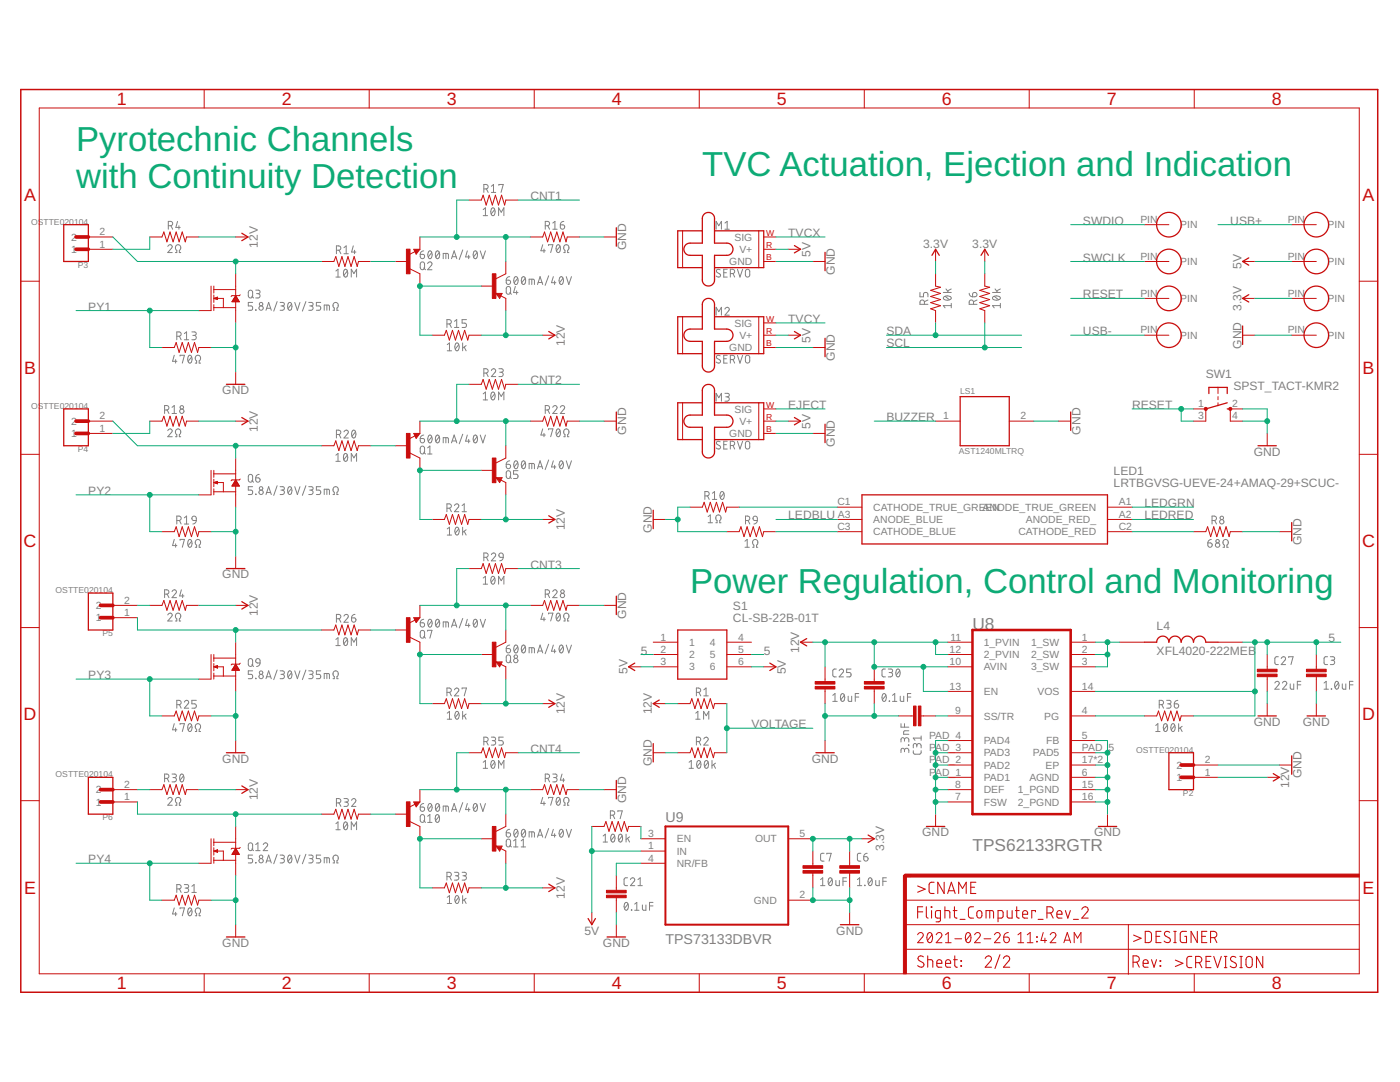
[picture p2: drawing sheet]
<svg xmlns="http://www.w3.org/2000/svg" width="279mm" height="216mm" viewBox="0 0 279 216" stroke-linecap="round" stroke-linejoin="round" font-family="sans-serif">
<defs><g id="words">
<g font-size="6.9" fill="#0dab76">
<text x="15.2" y="30.1">Pyrotechnic Channels</text>
<text x="140.2" y="35">TVC Actuation, Ejection and Indication</text>
<text x="15.2" y="37.5">with Continuity Detection</text>
<text x="137.7" y="118.4">Power Regulation, Control and Monitoring</text>
</g>
<g font-size="3.6" fill="#c90d0c">
<text x="23.3" y="21">1</text>
<text x="56.2" y="21">2</text>
<text x="89.2" y="21">3</text>
<text x="122.1" y="21">4</text>
<text x="155" y="21">5</text>
<text x="188" y="21">6</text>
<text x="220.9" y="21">7</text>
<text x="253.8" y="21">8</text>
<text x="4.8" y="40.1">A</text>
<text x="271.9" y="40.1">A</text>
<text x="4.8" y="74.6">B</text>
<text x="271.9" y="74.6">B</text>
<text x="4.7" y="109.2">C</text>
<text x="271.8" y="109.2">C</text>
<text x="4.7" y="143.7">D</text>
<text x="271.8" y="143.7">D</text>
<text x="4.8" y="178.3">E</text>
<text x="271.9" y="178.3">E</text>
<text x="23.3" y="197.4">1</text>
<text x="56.2" y="197.4">2</text>
<text x="89.2" y="197.4">3</text>
<text x="122.1" y="197.4">4</text>
<text x="155" y="197.4">5</text>
<text x="188" y="197.4">6</text>
<text x="220.9" y="197.4">7</text>
<text x="253.8" y="197.4">8</text>
</g>
<g font-size="3.5" fill="#808080">
<text x="194.1" y="125.7">U8</text>
<text x="194.1" y="169.8">TPS62133RGTR</text>
</g>
<g font-size="2.8" fill="#808080">
<text x="132.8" y="163.9">U9</text>
<text x="132.8" y="188.4">TPS73133DBVR</text>
</g>
<g font-size="2.4" fill="#808080">
<text x="105.8" y="39.9">CNT1</text>
<text x="157.3" y="47.3">TVCX</text>
<text x="216.1" y="44.8">SWDIO</text>
<text x="245.5" y="44.8">USB+</text>
<text x="51.4" y="49.4" transform="rotate(-90 51.4 49.4)">12V</text>
<text x="125" y="49.9" transform="rotate(-90 125 49.9)">GND</text>
<text x="161.7" y="51.2" transform="rotate(-90 161.7 51.2)">5V</text>
<text x="184.2" y="49.5">3.3V</text>
<text x="194" y="49.5">3.3V</text>
<text x="216.1" y="52.2">SWCLK</text>
<text x="247.7" y="53.6" transform="rotate(-90 247.7 53.6)">5V</text>
<text x="166.6" y="54.9" transform="rotate(-90 166.6 54.9)">GND</text>
<text x="216.1" y="59.5">RESET</text>
<text x="17.6" y="62">PY1</text>
<text x="157.3" y="64.4">TVCY</text>
<text x="247.7" y="62" transform="rotate(-90 247.7 62)">3.3V</text>
<text x="112.7" y="69" transform="rotate(-90 112.7 69)">12V</text>
<text x="161.7" y="68.4" transform="rotate(-90 161.7 68.4)">5V</text>
<text x="176.9" y="69.3">SCL</text>
<text x="176.9" y="66.9">SDA</text>
<text x="216.1" y="66.9">USB-</text>
<text x="247.7" y="69.6" transform="rotate(-90 247.7 69.6)">GND</text>
<text x="105.8" y="76.7">CNT2</text>
<text x="166.6" y="72" transform="rotate(-90 166.6 72)">GND</text>
<text x="240.6" y="75.5">SW1</text>
<text x="246.1" y="77.9">SPST_TACT-KMR2</text>
<text x="44.4" y="78.6">GND</text>
<text x="157.3" y="81.6">EJECT</text>
<text x="225.9" y="81.6">RESET</text>
<text x="51.4" y="86.2" transform="rotate(-90 51.4 86.2)">12V</text>
<text x="125" y="86.7" transform="rotate(-90 125 86.7)">GND</text>
<text x="161.7" y="85.5" transform="rotate(-90 161.7 85.5)">5V</text>
<text x="166.6" y="89.2" transform="rotate(-90 166.6 89.2)">GND</text>
<text x="176.9" y="84">BUZZER</text>
<text x="215.6" y="86.7" transform="rotate(-90 215.6 86.7)">GND</text>
<text x="222.3" y="94.7">LED1</text>
<text x="250.2" y="90.9">GND</text>
<text x="17.6" y="98.7">PY2</text>
<text x="222.3" y="97.1">LRTBGVSG-UEVE-24+AMAQ-29+SCUC-</text>
<text x="228.4" y="101.2">LEDGRN</text>
<text x="112.7" y="105.8" transform="rotate(-90 112.7 105.8)">12V</text>
<text x="130.1" y="106.3" transform="rotate(-90 130.1 106.3)">GND</text>
<text x="157.3" y="103.6">LEDBLU</text>
<text x="228.4" y="103.6">LEDRED</text>
<text x="105.8" y="113.4">CNT3</text>
<text x="259.8" y="108.8" transform="rotate(-90 259.8 108.8)">GND</text>
<text x="44.4" y="115.4">GND</text>
<text x="51.4" y="123" transform="rotate(-90 51.4 123)">12V</text>
<text x="125" y="123.5" transform="rotate(-90 125 123.5)">GND</text>
<text x="146.3" y="124.1">CL-SB-22B-01T</text>
<text x="146.3" y="121.6">S1</text>
<text x="230.8" y="125.7">L4</text>
<text x="127.9" y="130.6">5</text>
<text x="152.4" y="130.6">5</text>
<text x="159.5" y="130.3" transform="rotate(-90 159.5 130.3)">12V</text>
<text x="230.8" y="130.6">XFL4020-222MEB</text>
<text x="265.1" y="128.2">5</text>
<text x="17.6" y="135.5">PY3</text>
<text x="125.2" y="134.5" transform="rotate(-90 125.2 134.5)">5V</text>
<text x="156.8" y="134.5" transform="rotate(-90 156.8 134.5)">5V</text>
<text x="112.7" y="142.6" transform="rotate(-90 112.7 142.6)">12V</text>
<text x="130.1" y="142.5" transform="rotate(-90 130.1 142.5)">12V</text>
<text x="150" y="145.3">VOLTAGE</text>
<text x="250.2" y="144.8">GND</text>
<text x="260" y="144.8">GND</text>
<text x="44.4" y="152.2">GND</text>
<text x="105.8" y="150.2">CNT4</text>
<text x="130.1" y="152.9" transform="rotate(-90 130.1 152.9)">GND</text>
<text x="162" y="152.2">GND</text>
<text x="259.8" y="155.3" transform="rotate(-90 259.8 155.3)">GND</text>
<text x="51.4" y="159.7" transform="rotate(-90 51.4 159.7)">12V</text>
<text x="125" y="160.2" transform="rotate(-90 125 160.2)">GND</text>
<text x="257.3" y="157.3" transform="rotate(-90 257.3 157.3)">12V</text>
<text x="184.1" y="166.9">GND</text>
<text x="218.4" y="166.9">GND</text>
<text x="17.6" y="172.3">PY4</text>
<text x="176.4" y="169.8" transform="rotate(-90 176.4 169.8)">3.3V</text>
<text x="112.7" y="179.3" transform="rotate(-90 112.7 179.3)">12V</text>
<text x="44.4" y="188.9">GND</text>
<text x="116.6" y="186.5">5V</text>
<text x="120.3" y="188.9">GND</text>
<text x="166.9" y="186.5">GND</text>
</g>
<g font-size="2.1" fill="#808080">
<text x="19.9" y="46.9">2</text>
<text x="227.6" y="44.5">PIN</text>
<text x="235.5" y="45.6">PIN</text>
<text x="257" y="44.5">PIN</text>
<text x="264.9" y="45.6">PIN</text>
<text x="14.2" y="50.5">1</text>
<text x="14.2" y="48">2</text>
<text x="19.9" y="49.4">1</text>
<text x="145.5" y="52.9">GND</text>
<text x="146.6" y="48">SIG</text>
<text x="147.6" y="50.5">V+</text>
<text x="227.6" y="51.8">PIN</text>
<text x="235.5" y="52.9">PIN</text>
<text x="257" y="51.8">PIN</text>
<text x="264.9" y="52.9">PIN</text>
<text x="227.6" y="59.2">PIN</text>
<text x="257" y="59.2">PIN</text>
<text x="146.6" y="65.2">SIG</text>
<text x="235.5" y="60.3">PIN</text>
<text x="264.9" y="60.3">PIN</text>
<text x="145.5" y="70.1">GND</text>
<text x="147.6" y="67.6">V+</text>
<text x="227.6" y="66.5">PIN</text>
<text x="235.5" y="67.6">PIN</text>
<text x="257" y="66.5">PIN</text>
<text x="264.9" y="67.6">PIN</text>
<text x="19.9" y="83.7">2</text>
<text x="146.6" y="82.3">SIG</text>
<text x="188.2" y="83.7">1</text>
<text x="203.7" y="83.7">2</text>
<text x="239.1" y="81.2">1</text>
<text x="239.1" y="83.7">3</text>
<text x="245.9" y="81.2">2</text>
<text x="245.9" y="83.7">4</text>
<text x="14.2" y="87.2">1</text>
<text x="14.2" y="84.8">2</text>
<text x="19.9" y="86.1">1</text>
<text x="145.5" y="87.2">GND</text>
<text x="147.6" y="84.8">V+</text>
<text x="167.1" y="100.9">C1</text>
<text x="174.3" y="101.9">CATHODE_TRUE_GREAENNODE_TRUE_GREEN</text>
<text x="223.3" y="100.9">A1</text>
<text x="167.1" y="105.8">C3</text>
<text x="167.2" y="103.3">A3</text>
<text x="174.3" y="104.4">ANODE_BLUE</text>
<text x="174.3" y="106.8">CATHODE_BLUE</text>
<text x="203.3" y="106.8">CATHODE_RED</text>
<text x="204.7" y="104.4">ANODE_RED_</text>
<text x="223.3" y="103.3">A2</text>
<text x="223.3" y="105.8">C2</text>
<text x="19.1" y="124">1</text>
<text x="19.1" y="121.5">2</text>
<text x="24.8" y="122.9">1</text>
<text x="24.8" y="120.5">2</text>
<text x="131.8" y="127.8">1</text>
<text x="131.8" y="130.3">2</text>
<text x="137.5" y="128.9">1</text>
<text x="137.5" y="131.3">2</text>
<text x="141.6" y="128.9">4</text>
<text x="141.6" y="131.3">5</text>
<text x="147.3" y="127.8">4</text>
<text x="147.3" y="130.3">5</text>
<text x="189.5" y="130.3">12</text>
<text x="189.7" y="127.8">11</text>
<text x="196.3" y="128.9">1_PVIN</text>
<text x="196.3" y="131.3">2_PVIN</text>
<text x="205.8" y="128.9">1_SW</text>
<text x="205.8" y="131.3">2_SW</text>
<text x="215.9" y="127.8">1</text>
<text x="215.9" y="130.3">2</text>
<text x="131.8" y="132.7">3</text>
<text x="137.5" y="133.8">3</text>
<text x="141.6" y="133.8">6</text>
<text x="147.3" y="132.7">6</text>
<text x="189.5" y="132.7">10</text>
<text x="189.5" y="137.6">13</text>
<text x="196.3" y="133.8">AVIN</text>
<text x="205.8" y="133.8">3_SW</text>
<text x="215.9" y="132.7">3</text>
<text x="215.9" y="137.6">14</text>
<text x="190.7" y="142.5">9</text>
<text x="196.3" y="143.6">SS/TR</text>
<text x="196.3" y="138.7">EN</text>
<text x="207" y="138.7">VOS</text>
<text x="208.4" y="143.6">PG</text>
<text x="215.9" y="142.5">4</text>
<text x="185.4" y="149.9">PAD_3</text>
<text x="185.4" y="147.4">PAD_4</text>
<text x="196.3" y="148.5">PAD4</text>
<text x="208.8" y="148.5">FB</text>
<text x="215.9" y="147.4">5</text>
<text x="215.9" y="149.9">PAD_</text>
<text x="221.2" y="149.9">5</text>
<text x="185.4" y="154.8">PAD_1</text>
<text x="185.4" y="152.3">PAD_2</text>
<text x="196.3" y="155.8">PAD1</text>
<text x="196.3" y="153.4">PAD2</text>
<text x="196.3" y="150.9">PAD3</text>
<text x="205.4" y="155.8">AGND</text>
<text x="206.2" y="150.9">PAD5</text>
<text x="208.7" y="153.4">EP</text>
<text x="215.9" y="154.8">6</text>
<text x="215.9" y="152.3">17*2</text>
<text x="234.8" y="155.8">1</text>
<text x="234.8" y="153.4">2</text>
<text x="240.4" y="154.8">1</text>
<text x="240.4" y="152.3">2</text>
<text x="19.1" y="160.7">1</text>
<text x="19.1" y="158.3">2</text>
<text x="24.8" y="159.7">1</text>
<text x="24.8" y="157.2">2</text>
<text x="190.7" y="159.7">7</text>
<text x="190.7" y="157.2">8</text>
<text x="196.3" y="160.7">FSW</text>
<text x="196.3" y="158.3">DEF</text>
<text x="203.1" y="158.3">1_PGND</text>
<text x="203.1" y="160.7">2_PGND</text>
<text x="215.9" y="157.2">15</text>
<text x="215.9" y="159.7">16</text>
<text x="129.4" y="167">3</text>
<text x="159.6" y="167">5</text>
<text x="129.4" y="169.5">1</text>
<text x="129.4" y="171.9">4</text>
<text x="135.1" y="168.1">EN</text>
<text x="135.1" y="170.5">IN</text>
<text x="135.1" y="173">NR/FB</text>
<text x="150.7" y="168.1">OUT</text>
<text x="159.6" y="179.3">2</text>
<text x="150.4" y="180.3">GND</text>
</g>
<g font-size="1.7" fill="#808080">
<text x="6.2" y="44.8">OSTTE020104</text>
<text x="15.5" y="53.4">P3</text>
<text x="6.2" y="81.6">OSTTE020104</text>
<text x="191.6" y="78.6">LS1</text>
<text x="15.5" y="90.2">P4</text>
<text x="191.4" y="90.7">AST1240MLTRQ</text>
<text x="11.1" y="118.3">OSTTE0</text>
<text x="17.8" y="118.3">20104</text>
<text x="20.4" y="126.9">P5</text>
<text x="11.1" y="155.1">OSTTE020104</text>
<text x="226.8" y="150.2">OSTTE0</text>
<text x="233.4" y="150.2">20104</text>
<text x="236.1" y="158.8">P2</text>
<text x="20.4" y="163.7">P6</text>
</g>
<g font-size="1.7" fill="#c90d0c">
<text x="152.9" y="47">W</text>
<text x="152.9" y="49.5">R</text>
<text x="152.9" y="51.9">B</text>
<text x="152.9" y="64.2">W</text>
<text x="152.9" y="66.6">R</text>
<text x="152.9" y="69.1">B</text>
<text x="152.9" y="81.3">W</text>
<text x="152.9" y="83.8">R</text>
<text x="152.9" y="86.2">B</text>
</g>
</g></defs>
<g fill="none" stroke="#808080" stroke-width=".2">
<path d="M96.6 37.7h.4a.44 .44 0 0 0 .4-.4 .44 .44 0 0 0-.4-.5h-.4v1.6M97.1 37.7l.3 .7M98.1 37.2l.4-.4v1.6M98.1 38.4h.8M99.6 37v-.2h.8l-.4 1.6M33.5 49.2a.43 .43 0 0 1 .6-.4 .43 .43 0 0 1 .1 .7l-.7 .9h.9M33.6 45h.4a.43 .43 0 0 0 .5-.4 .43 .43 0 0 0-.5-.4h-.4v1.5M34.1 45l.4 .7M35 50.4h.3v-.4a.59 .59 0 0 1-.2-.9 .59 .59 0 0 1 .9 0 .59 .59 0 0 1-.2 .9v.4h.3M35.4 44.2l-.3 1.2h.9M35.7 45v.7M49.7 58l.3-.1 .3 .1 .1 1a.43 .43 0 0 1-.4 .5 .43 .43 0 0 1-.4-.5z"/>
<path d="M50.2 59.1l.4 .4M51 57.9h.7l.2 .3-.2 .3-.5 .1M51.5 58.6a.43 .43 0 0 1 .4 .4 .43 .43 0 0 1-.4 .5h-.5M67 54.1l.5-.4v1.6M67 55.3h.9M67.1 49.9h.5a.43 .43 0 0 0 .4-.4 .43 .43 0 0 0-.4-.4h-.5v1.5M67.7 49.9l.3 .7M68.6 49.4l.5-.3v1.5M68.6 50.6h.9M68.7 53.8l.3-.1a.91 .91 0 0 1 0 1.6 .97 .97 0 0 1-.3-1.5zM69.3 54.1l-.7 .8M70.1 55.3v-1.6l.5 .9 .6-.9v1.6"/>
<path d="M70.5 49.1l-.3 1.2h.8M70.8 49.9v.7M83.9 50.8h.5a.44 .44 0 0 1 .3 .4 .44 .44 0 0 1-.4 .4 .44 .44 0 0 1-.4-.4zM84 52.4l.3-.1 .3 .1 .1 1a.43 .43 0 0 1-.4 .4 .43 .43 0 0 1-.4-.4zM84.6 50.1l-.6 .2-.1 .5M84.6 53.5l.3 .3M85.3 52.6a.43 .43 0 0 1 .7-.3 .43 .43 0 0 1 .1 .7l-.8 .8h.9M85.6 50.2l.2-.1a.91 .91 0 0 1 0 1.5 .99 .99 0 0 1-.2-1.4zM86.2 50.4l-.7 .9M87.1 50.2l.2-.1a.91 .91 0 0 1 0 1.5 .99 .99 0 0 1-.2-1.4zM87.7 50.4l-.7 .9M88.5 51.6v-1l.9 .1 .1 .9"/>
<path d="M89 50.6v1M90.1 51.6l.5-1.5 .6 1.5M90.3 51.2h.7M92.4 49.9l-.7 1.9M93.3 50.1l-.4 1.2h.9M93.5 50.9v.7M94.6 50.2l.3-.1a.94 .94 0 0 1 0 1.5 1.01 1.01 0 0 1-.3-1.4zM95.2 50.4l-.7 .9M95.8 50.1l.6 1.5 .5-1.5M96.4 41.8l.5-.3v1.5M96.4 43h.9M98.1 41.6l.3-.1a.94 .94 0 0 1 0 1.5 .97 .97 0 0 1-.3-1.4z"/>
<path d="M98.7 41.8l-.7 .9M99.5 43v-1.5l.5 .9 .6-.9v1.5M101 55.9h.5a.43 .43 0 0 1 .4 .5 .43 .43 0 0 1-.5 .4 .43 .43 0 0 1-.4-.5zM101.2 57.3l.3-.2 .3 .2 .1 1a.43 .43 0 0 1-.4 .4 .43 .43 0 0 1-.5-.4zM101.7 55.2l-.4 .1-.3 .6M101.7 58.4l.4 .3M102.7 55.3l.3-.1a.91 .91 0 0 1 0 1.6 .97 .97 0 0 1-.3-1.5zM102.8 57.1l-.3 1.3h.9M103.1 58v.7M103.3 55.5l-.7 .9M104.2 55.3l.3-.1a.94 .94 0 0 1 0 1.6 .97 .97 0 0 1-.3-1.5zM104.8 55.5l-.7 .9"/>
<path d="M105.6 56.8v-1.1l1 .1 .1 1M106.1 55.7v1.1M107.3 56.8l.5-1.6 .5 1.6M107.4 56.4h.8M108.3 48.8l-.4 1.2h.9M108.6 49.7v.7M108.8 45h.4a.43 .43 0 0 0 .5-.4 .43 .43 0 0 0-.5-.4h-.4v1.5M109.3 45l.4 .7M109.5 49v-.2h.8l-.4 1.6M109.5 55l-.7 1.9M110.3 45.7h.9M110.3 44.5l.4-.3v1.5"/>
<path d="M110.4 55.2l-.3 1.2h.8M110.7 56.1v.7M111.2 48.9l.2-.1a.91 .91 0 0 1 0 1.6 .97 .97 0 0 1-.2-1.5zM111.8 49.2l-.7 .8M111.8 55.3l.2-.1a.91 .91 0 0 1 0 1.6 .97 .97 0 0 1-.2-1.5zM111.8 44.9h.5a.43 .43 0 0 1 .4 .4 .43 .43 0 0 1-.5 .4 .43 .43 0 0 1-.4-.4zM112.4 55.5l-.7 .9M112.5 50.4h.3v-.4a.59 .59 0 0 1-.2-.9 .59 .59 0 0 1 .9 0 .59 .59 0 0 1-.2 .9v.4h.2M112.5 44.2l-.4 .1-.3 .6M113 55.2l.5 1.6 .5-1.6M142.9 45.7v-1.5l.5 .8 .6-.8v1.5M143.7 53.8l-.4-.1-.2 .1-.1 .3v.2l.6 .4a.39 .39 0 0 1 .1 .5 .39 .39 0 0 1-.6 0l-.2-.1"/>
<path d="M144.4 54.4h.6M144.7 44.5l.4-.3v1.5M144.7 45.7h.8M145.1 53.7h-.7v1.6h.7M145.8 54.6h.4a.43 .43 0 0 0 .4-.4 .43 .43 0 0 0-.4-.5h-.4v1.6M146.3 54.6l.3 .7M147.2 53.7l.5 1.6 .5-1.6M148.9 53.8l.3-.1 .3 .1 .1 1.1a.43 .43 0 0 1-.4 .4 .43 .43 0 0 1-.4-.4zM183.6 58.4v.8h.7v-.5a.46 .46 0 0 1 .4-.4 .46 .46 0 0 1 .5 .4v.5M185.2 59.9l-.7 .3M188.3 58.4h1.5M188.4 59.2a1.01 1.01 0 0 1 1.4 .3 .96 .96 0 0 1-1.5 0z"/>
<path d="M188.6 59.1l.9 .7M188.8 57.7l.5 .7M189.8 57.7l-.7 .3M193.4 58.5l.3 .6 .4 .1M194.2 58.5a.45 .45 0 0 1 .7 .1 .45 .45 0 0 1-.4 .6h-.4zM195 59.9l-.7 .3M198.1 58.4h1.5M198.2 59.2a1.01 1.01 0 0 1 1.4 .3 .94 .94 0 0 1-1.5 0zM198.4 59.1l.9 .7M198.6 57.7l.5 .7M199.6 57.7l-.7 .3M34.8 70.9l-.4 1.2h.9"/>
<path d="M35.1 71.8v.7M35.3 67.1h.4a.43 .43 0 0 0 .5-.4 .43 .43 0 0 0-.5-.5h-.4v1.6M35.8 67.1l.4 .7M35.9 71.1v-.2h.9l-.4 1.6M36.8 66.6l.4-.4v1.6M36.8 67.8h.9M37.7 71l.2-.1a.91 .91 0 0 1 0 1.6 .97 .97 0 0 1-.2-1.5zM38.2 71.2l-.7 .9M38.3 66.2l.7 .1 .2 .2-.2 .4h-.5M38.7 66.9a.43 .43 0 0 1 .5 .5 .43 .43 0 0 1-.5 .4h-.4M39 72.5h.2v-.5a.59 .59 0 0 1-.2-.9 .59 .59 0 0 1 1 0 .59 .59 0 0 1-.2 .9v.5h.2M50.4 60.3h-.8v.7h.5a.44 .44 0 0 1 .3 .5 .44 .44 0 0 1-.3 .4h-.5"/>
<path d="M51 61.8l.1 .1zM53.1 61.9l.5-1.6 .5 1.6M53.2 61.5h.8M55.3 60.2l-.7 1.9M55.9 60.3l.7 .1 .1 .2-.1 .4h-.5M56.3 61a.43 .43 0 0 1 .5 .5 .43 .43 0 0 1-.5 .4h-.4M57.6 60.5l.2-.2a.91 .91 0 0 1 0 1.6 .97 .97 0 0 1-.2-1.4zM58.2 60.7l-.7 .9M58.8 60.3l.6 1.6 .5-1.6M61 60.2l-.7 1.9M61.6 60.3l.7 .1 .2 .2-.2 .4h-.5M62.1 61a.43 .43 0 0 1 .4 .5 .43 .43 0 0 1-.4 .4h-.5"/>
<path d="M64 60.3h-.9v.7h.5a.44 .44 0 0 1 .4 .5 .44 .44 0 0 1-.4 .4h-.5M64.7 61.9v-1h1v1M65.2 60.9v1M66.5 61.9h.2v-.4a.59 .59 0 0 1-.2-.9 .59 .59 0 0 1 .9 0 .59 .59 0 0 1-.2 .9v.4h.3M89.2 64.6h.4a.43 .43 0 0 0 .5-.4 .43 .43 0 0 0-.5-.4h-.4v1.5M89.3 68.8l.4-.4v1.6M89.3 70h.8M89.7 64.6l.4 .7M90.7 64.1l.4-.3v1.5M90.7 65.3h.9M91 68.5l.2-.1a.91 .91 0 0 1 0 1.6 .97 .97 0 0 1-.2-1.5zM91.5 68.8l-.7 .9"/>
<path d="M92.3 68.4v1.6M92.6 69.3l.4 .7M93 69l-.7 .5M93.1 63.8h-.9v.7h.5a.44 .44 0 0 1 .4 .4 .44 .44 0 0 1-.4 .4h-.5M96.4 78.6l.5-.4v1.6M96.4 79.8h.9M96.6 74.4h.4a.43 .43 0 0 0 .4-.4 .43 .43 0 0 0-.4-.4h-.4v1.5M97.1 74.4l.3 .7M98.1 73.9a.43 .43 0 0 1 .6-.3 .43 .43 0 0 1 .1 .7l-.7 .8h.8M98.1 78.3l.3-.1a.94 .94 0 0 1 0 1.6 .97 .97 0 0 1-.3-1.5zM98.7 78.6l-.7 .9M99.5 79.8v-1.6l.5 .9 .6-.9v1.6"/>
<path d="M99.6 73.6h.6l.2 .3-.2 .3-.5 .1M100 74.3a.43 .43 0 0 1 .4 .4 .43 .43 0 0 1-.4 .4h-.4M142.9 62.9v-1.6l.5 .9 .6-.9v1.6M143.7 71a.41 .41 0 0 0-.5-.1 .41 .41 0 0 0-.2 .6l.6 .3a.39 .39 0 0 1 .1 .6 .39 .39 0 0 1-.6-.1l-.2-.1M144.4 71.6h.6M144.7 61.7a.43 .43 0 0 1 .6-.4 .43 .43 0 0 1 .1 .7l-.7 .9h.8M144.7 78.5h.7l.1 .2-.1 .4-.6 .1M145.1 79.2a.43 .43 0 0 1 .4 .4 .43 .43 0 0 1-.4 .5h-.4M145.1 70.9h-.7v1.6h.7M145.8 71.8h.4a.43 .43 0 0 0 .4-.5 .43 .43 0 0 0-.4-.4h-.4v1.6M146.3 71.8l.3 .7M147.2 70.9l.5 1.6 .5-1.6"/>
<path d="M148.9 71l.5-.1 .2 .2v.9a.43 .43 0 0 1-.4 .5 .43 .43 0 0 1-.4-.5zM184.5 60.7v-.4a.45 .45 0 0 0-.5-.4 .45 .45 0 0 0-.4 .4v.4h1.6M189.8 61h-1.5l.3 .4M189.8 60.5v.9M194.3 60.7v-.4a.43 .43 0 0 0-.4-.4 .43 .43 0 0 0-.5 .4v.4h1.6M199.6 61h-1.5l.3 .4M199.6 60.5v.9M32.9 81.8h.4a.44 .44 0 0 0 .4-.4 .44 .44 0 0 0-.4-.5h-.4v1.6M33.4 81.8l.3 .7M33.5 85.9a.43 .43 0 0 1 .6-.3 .43 .43 0 0 1 .1 .7l-.7 .8h.9M34.3 81.3l.5-.4v1.6M34.3 82.5h.9"/>
<path d="M35 87.1h.3v-.4a.6 .6 0 0 1-.2-.9 .6 .6 0 0 1 .9 0 .6 .6 0 0 1-.2 .9v.4h.3M49.7 94.8l.5-.1 .2 .2v.9a.43 .43 0 0 1-.4 .4 .43 .43 0 0 1-.4-.4zM50.2 95.9l.4 .3M50.4 97.1h-.8v.7h.5a.46 .46 0 0 1 .3 .4 .46 .46 0 0 1-.3 .5h-.5M51 98.6l.1 .1zM51 95.4h.6a.44 .44 0 0 1 .3 .4 .44 .44 0 0 1-.5 .4 .44 .44 0 0 1-.4-.4zM51.7 94.7l-.5 .2-.2 .5M53.1 98.7l.5-1.6 .5 1.6M53.2 98.3h.8M55.3 96.9l-.7 1.9M55.9 97.1h.7l.1 .3-.1 .4h-.5M56.3 97.8a.44 .44 0 0 1 .5 .4 .44 .44 0 0 1-.5 .5h-.4"/>
<path d="M57.6 97.2l.2-.1a.91 .91 0 0 1 0 1.6 1.01 1.01 0 0 1-.2-1.5zM58.2 97.5l-.7 .8M58.8 97.1l.6 1.6 .5-1.6M61 96.9l-.7 1.9M61.6 97.1h.7l.2 .3-.2 .4h-.5M62.1 97.8a.45 .45 0 0 1 .4 .4 .45 .45 0 0 1-.4 .5h-.5M64 97.1h-.9v.7h.5a.45 .45 0 0 1 .4 .4 .45 .45 0 0 1-.4 .5h-.5M64.7 98.7v-1.1l1 .1v1M65.2 97.6v1.1M66.5 98.7h.2v-.5a.59 .59 0 0 1-.2-.9 .59 .59 0 0 1 .9 0 .59 .59 0 0 1-.2 .9v.5h.3M67 90.8l.5-.3v1.6M67 92.1h.9"/>
<path d="M67.1 86.7h.5a.43 .43 0 0 0 .4-.4 .43 .43 0 0 0-.4-.5h-.5v1.6M67.7 86.7l.3 .7M68.6 86.2a.43 .43 0 0 1 .7-.4 .43 .43 0 0 1 .1 .7l-.8 .9h.9M68.7 90.6l.3-.1a.91 .91 0 0 1 0 1.6 .97 .97 0 0 1-.3-1.5zM69.3 90.8l-.7 .9M70.1 92.1v-1.6l.5 .9 .6-.9v1.6M70.4 85.9l.2-.1a.91 .91 0 0 1 0 1.6 .97 .97 0 0 1-.2-1.5zM71 86.2l-.7 .9M83.9 87.5h.5a.44 .44 0 0 1 .3 .5 .44 .44 0 0 1-.4 .4 .44 .44 0 0 1-.4-.5zM84 89.2l.3-.2 .4 .3v.8a.43 .43 0 0 1-.4 .5 .43 .43 0 0 1-.4-.5zM84.6 86.8l-.6 .3-.1 .4M84.6 90.2l.3 .4"/>
<path d="M85.3 89.4l.5-.4v1.6M85.3 90.6h.9M85.6 86.9l.2-.1a.91 .91 0 0 1 0 1.6 .97 .97 0 0 1-.2-1.5zM86.2 87.2l-.7 .8M87.1 86.9l.2-.1a.91 .91 0 0 1 0 1.6 .97 .97 0 0 1-.2-1.5zM87.7 87.2l-.7 .8M88.5 88.4v-1.1l.9 .1 .1 1M89 87.3v1.1M90.1 88.4l.5-1.6 .6 1.6M90.3 88h.7M92.4 86.6l-.7 2M93.3 86.8l-.4 1.2h.9"/>
<path d="M93.5 87.7v.7M94.6 86.9l.3-.1a.94 .94 0 0 1 0 1.6 .99 .99 0 0 1-.3-1.5zM95.2 87.2l-.7 .8M95.8 86.8l.6 1.6 .5-1.6M101 92.6h.5a.43 .43 0 0 1 .4 .5 .43 .43 0 0 1-.5 .4 .43 .43 0 0 1-.4-.4zM101.2 94l.3-.1 .3 .1 .1 1.1a.43 .43 0 0 1-.4 .4 .43 .43 0 0 1-.5-.4zM101.7 91.9l-.4 .2-.3 .5M101.7 95.1l.4 .4M102.7 92.1l.3-.2a.93 .93 0 0 1 0 1.6 1.01 1.01 0 0 1-.3-1.4zM103.3 92.3l-.7 .9M103.4 93.9h-.9v.7h.5a.44 .44 0 0 1 .4 .4 .44 .44 0 0 1-.4 .5h-.5M104.2 92.1l.3-.2a.96 .96 0 0 1 0 1.6 1.01 1.01 0 0 1-.3-1.4z"/>
<path d="M104.8 92.3l-.7 .9M105.6 93.5v-1l1 .1 .1 .9M106.1 92.5v1M107.3 93.5l.5-1.6 .5 1.6M107.4 93.1h.8M108.3 85.6l-.4 1.2h.9M108.6 86.5v.6M108.8 81.8h.4a.44 .44 0 0 0 .5-.4 .44 .44 0 0 0-.5-.5h-.4v1.6M109.3 81.8l.4 .7M109.5 85.8v-.2h.8l-.4 1.5M109.5 91.8l-.7 1.9M110.3 81.3a.42 .42 0 0 1 .6-.3 .42 .42 0 0 1 .2 .6l-.8 .9h.9"/>
<path d="M110.4 91.9l-.3 1.3h.8M110.7 92.8v.7M111.2 85.7l.2-.1a.91 .91 0 0 1 0 1.5 .97 .97 0 0 1-.2-1.4zM111.8 85.9l-.7 .9M111.8 92.1l.2-.2a.93 .93 0 0 1 0 1.6 1.01 1.01 0 0 1-.2-1.4zM111.8 81.3a.42 .42 0 0 1 .6-.3 .42 .42 0 0 1 .2 .6l-.8 .9h.9M112.4 92.3l-.7 .9M112.5 87.1h.3v-.4a.6 .6 0 0 1-.3-.9 .6 .6 0 0 1 1 0 .6 .6 0 0 1-.2 .9v.4h.2M113 91.9l.5 1.6 .5-1.6M140.7 99h.4a.43 .43 0 0 0 .4-.5 .43 .43 0 0 0-.4-.4h-.4v1.6M141.2 99l.3 .7M142.2 98.4l.4-.3v1.6"/>
<path d="M142.2 99.7h.8M142.9 80.1v-1.6l.5 .9 .6-.9v1.6M143.7 88.2l-.5-.1-.2 .3v.2l.6 .3a.39 .39 0 0 1 .1 .6 .39 .39 0 0 1-.6 0l-.2-.1M143.9 98.2l.2-.1a.91 .91 0 0 1 0 1.6 .97 .97 0 0 1-.2-1.5zM144.4 88.7h.6M144.5 98.4l-.7 .9M145.1 88h-.7v1.6h.7M145.8 88.9h.4a.43 .43 0 0 0 .4-.4 .43 .43 0 0 0-.4-.5h-.4v1.6M146.3 88.9l.3 .7M147.2 88l.5 1.6 .5-1.6M148.9 88.2l.3-.2 .3 .2 .1 1a.43 .43 0 0 1-.4 .4 .43 .43 0 0 1-.4-.4zM32.9 118.6h.4a.43 .43 0 0 0 .4-.5 .43 .43 0 0 0-.4-.4h-.4v1.6"/>
<path d="M33.4 118.6l.3 .7M34.3 118a.43 .43 0 0 1 .6-.3 .43 .43 0 0 1 .2 .7l-.8 .9h.9M34.8 107.6l-.4 1.3h.9M35.1 108.5v.7M35.3 103.9h.4a.45 .45 0 0 0 .5-.5 .45 .45 0 0 0-.5-.4h-.4v1.6M35.8 103.9l.4 .7M35.9 107.8v-.2h.9l-.4 1.6M36.2 117.7l-.3 1.2h.8M36.4 118.6v.7M36.8 103.3l.4-.3v1.6M36.8 104.6h.9M37.7 107.7l.2-.1a.91 .91 0 0 1 0 1.6 .97 .97 0 0 1-.2-1.5z"/>
<path d="M38.2 108l-.7 .9M38.4 103.1l.3-.1 .4 .1 .1 .8-.8-.1-.1-.4zM39 109.2h.2v-.4a.6 .6 0 0 1-.2-.9 .6 .6 0 0 1 1 0 .6 .6 0 0 1-.2 .9v.4h.2M39.2 103.9l-.2 .4-.5 .3M89.2 101.4h.4a.43 .43 0 0 0 .5-.4 .43 .43 0 0 0-.5-.5h-.4v1.6M89.3 105.5l.4-.3v1.6M89.3 106.8h.8M89.7 101.4l.4 .7M90.7 100.9a.43 .43 0 0 1 .6-.3 .43 .43 0 0 1 .1 .6l-.7 .9h.9M91 105.3l.2-.1a.91 .91 0 0 1 0 1.6 .99 .99 0 0 1-.2-1.5zM91.5 105.5l-.7 .9M92.2 102.1h.9"/>
<path d="M92.2 100.9l.4-.4v1.6M92.3 105.2v1.6M92.6 106l.4 .8M93 105.7l-.7 .5M96.4 115.3l.5-.3v1.6M96.4 116.6h.9M96.6 111.2h.4a.43 .43 0 0 0 .4-.4 .43 .43 0 0 0-.4-.5h-.4v1.6M97.1 111.2l.3 .7M98.1 110.7a.43 .43 0 0 1 .6-.3 .43 .43 0 0 1 .1 .6l-.7 .9h.8M98.1 115.1l.3-.1a.94 .94 0 0 1 0 1.6 .97 .97 0 0 1-.3-1.5zM98.7 115.3l-.7 .9M99.5 116.6v-1.6l.5 .9 .6-.9v1.6"/>
<path d="M99.7 110.5l.3-.2 .3 .2 .1 .7-.7-.1-.1-.3zM100.4 111.2l-.1 .4-.6 .3M108.8 118.6h.4a.43 .43 0 0 0 .5-.5 .43 .43 0 0 0-.5-.4h-.4v1.6M109.3 118.6l.4 .7M110.3 118a.43 .43 0 0 1 .6-.3 .43 .43 0 0 1 .2 .7l-.8 .9h.9M141.3 103.1l.5-.4v1.6M141.3 104.3h.9M142.9 104.3h.2v-.4a.59 .59 0 0 1-.2-.9 .59 .59 0 0 1 .9 0 .59 .59 0 0 1-.2 .9v.4h.3M148.7 109.2h.8M148.7 108l.4-.4v1.6M148.8 103.9h.4a.44 .44 0 0 0 .4-.5 .44 .44 0 0 0-.4-.4h-.4v1.6M149.3 103.9l.3 .7"/>
<path d="M150.2 109.2h.3v-.4a.6 .6 0 0 1-.3-.9 .6 .6 0 0 1 1 0 .6 .6 0 0 1-.2 .9v.4h.2M150.4 103.1l.3-.1 .3 .1 .2 .8-.8-.1-.1-.4zM151.2 103.9l-.2 .4-.5 .3M241 108.3h.6a.44 .44 0 0 1 .3 .5 .44 .44 0 0 1-.4 .4 .44 .44 0 0 1-.5-.4zM241.7 107.6l-.5 .3-.2 .4M241.9 103.9h.4a.44 .44 0 0 0 .5-.5 .44 .44 0 0 0-.5-.4h-.4v1.6M242.4 103.9l.4 .7M244.1 109.2h.2v-.4a.6 .6 0 0 1-.2-.9 .6 .6 0 0 1 1 0 .6 .6 0 0 1-.2 .9v.4h.2M33.5 122.7a.43 .43 0 0 1 .6-.3 .43 .43 0 0 1 .1 .6l-.7 .9h.9M35 123.9h.3v-.4a.6 .6 0 0 1-.2-.9 .6 .6 0 0 1 .9 0 .6 .6 0 0 1-.2 .9v.4h.3M39.2 139.7h-.9v.7h.5a.44 .44 0 0 1 .4 .5 .44 .44 0 0 1-.4 .4h-.5M49.7 131.5l.3-.1 .3 .1 .1 1a.43 .43 0 0 1-.4 .5 .43 .43 0 0 1-.4-.5z"/>
<path d="M50.2 132.6l.4 .4M50.4 133.9h-.8v.7h.5a.45 .45 0 0 1 .3 .4 .45 .45 0 0 1-.3 .4h-.5M51 135.3l.1 .1zM51.2 131.5l.3-.1 .3 .1 .1 .8-.8-.1-.1-.4zM51.9 132.3l-.1 .4-.6 .3M53.1 135.4l.5-1.5 .5 1.5M53.2 135h.8M55.3 133.7l-.7 1.9M55.9 133.9h.7l.1 .2-.1 .4-.5 .1M56.3 134.6a.43 .43 0 0 1 .5 .4 .43 .43 0 0 1-.5 .4h-.4M57.6 134l.2-.1a.91 .91 0 0 1 0 1.5 .97 .97 0 0 1-.2-1.4zM58.2 134.2l-.7 .9"/>
<path d="M58.8 133.9l.6 1.5 .5-1.5M61 133.7l-.7 1.9M61.6 133.9h.7l.2 .2-.2 .4-.5 .1M62.1 134.6a.43 .43 0 0 1 .4 .4 .43 .43 0 0 1-.4 .4h-.5M64 133.9h-.9v.7h.5a.44 .44 0 0 1 .4 .4 .44 .44 0 0 1-.4 .4h-.5M64.7 135.4v-1l1 .1v.9M65.2 134.4v1M66.5 135.4h.2v-.4a.6 .6 0 0 1-.2-.9 .6 .6 0 0 1 1 0 .6 .6 0 0 1-.3 .9v.4h.3M67 127.6l.5-.3v1.5M67 128.8h.9M67.1 123.5h.5a.43 .43 0 0 0 .4-.5 .43 .43 0 0 0-.4-.4h-.5v1.6M67.7 123.5l.3 .7"/>
<path d="M68.6 122.9a.43 .43 0 0 1 .7-.3 .43 .43 0 0 1 .1 .7l-.8 .9h.9M68.7 127.4l.3-.1a.91 .91 0 0 1 0 1.5 .99 .99 0 0 1-.3-1.4zM69.3 127.6l-.7 .9M70.1 128.8v-1.5l.5 .8 .6-.8v1.5M70.2 123.3h.5a.43 .43 0 0 1 .3 .5 .43 .43 0 0 1-.4 .3 .43 .43 0 0 1-.4-.4zM70.8 122.6l-.5 .3-.1 .4M83.9 124.3h.5a.44 .44 0 0 1 .3 .5 .44 .44 0 0 1-.4 .3 .44 .44 0 0 1-.4-.4zM84 125.9l.3-.1 .3 .1 .1 1a.43 .43 0 0 1-.4 .4 .43 .43 0 0 1-.4-.4zM84.6 123.6l-.4 .1-.3 .6M84.6 127l.3 .3M85.3 125.9v-.1h.9l-.4 1.5M85.6 123.7l.2-.1a.91 .91 0 0 1 0 1.5 .97 .97 0 0 1-.2-1.4z"/>
<path d="M86.2 123.9l-.7 .9M87.1 123.7l.2-.1a.91 .91 0 0 1 0 1.5 .97 .97 0 0 1-.2-1.4zM87.7 123.9l-.7 .9M88.5 125.1v-1l.9 .1 .1 .9M89 124.1v1M89.2 138.2h.4a.43 .43 0 0 0 .5-.5 .43 .43 0 0 0-.5-.4h-.4v1.6M89.7 138.2l.4 .7M90.1 125.1l.5-1.5 .6 1.5M90.3 124.8h.7M90.7 137.6a.43 .43 0 0 1 .6-.3 .43 .43 0 0 1 .1 .7l-.7 .9h.9M92.2 137.5v-.2h.9l-.5 1.6M92.4 123.4l-.7 1.9"/>
<path d="M93.3 123.6l-.4 1.2h.9M93.5 124.4v.7M94.6 123.7l.3-.1a.94 .94 0 0 1 0 1.5 .99 .99 0 0 1-.3-1.4zM95.2 123.9l-.7 .9M95.8 123.6l.6 1.5 .5-1.5M101 129.4h.5a.43 .43 0 0 1 .4 .5 .43 .43 0 0 1-.5 .4 .43 .43 0 0 1-.4-.4zM101.2 130.8l.3-.1 .3 .1 .1 1a.43 .43 0 0 1-.4 .4 .43 .43 0 0 1-.5-.4zM101.7 128.7l-.4 .1-.3 .6M101.7 131.9l.4 .3M102.7 128.8l.3-.1a.91 .91 0 0 1 0 1.6 .97 .97 0 0 1-.3-1.5zM103.3 129.1l-.7 .8M104.2 128.8l.3-.1a.94 .94 0 0 1 0 1.6 .97 .97 0 0 1-.3-1.5z"/>
<path d="M104.8 129.1l-.7 .8M105.6 130.3v-1.1l1 .1 .1 1M106.1 129.2v1.1M107.3 130.3l.5-1.6 .5 1.6M107.4 129.9h.8M108.3 122.3l-.4 1.3h.9M108.6 123.2v.7M109.5 122.5v-.2h.8l-.4 1.6M109.5 128.5l-.7 2M110.4 128.7l-.3 1.2h.8M110.7 129.6v.7M111.2 122.4l.2-.1a.91 .91 0 0 1 0 1.6 .97 .97 0 0 1-.2-1.5z"/>
<path d="M111.8 122.7l-.7 .9M111.8 128.8l.2-.1a.91 .91 0 0 1 0 1.6 .97 .97 0 0 1-.2-1.5zM112.4 129.1l-.7 .8M112.5 123.9h.3v-.4a.6 .6 0 0 1-.3-.9 .6 .6 0 0 1 1 0 .6 .6 0 0 1-.2 .9v.4h.2M113 128.7l.5 1.6 .5-1.6M139 138.2h.4a.43 .43 0 0 0 .4-.5 .43 .43 0 0 0-.4-.4h-.4v1.6M139.5 138.2l.3 .7M140.5 137.6l.4-.3v1.6M140.5 138.9h.9M166.2 138.7l.4-.3v1.6M166.2 140h.9M166.9 133.5h-.5l-.2 .3v1.1l.2 .1 .5 .1"/>
<path d="M167.5 133.8a.43 .43 0 0 1 .6-.3 .43 .43 0 0 1 .1 .7l-.7 .9h.8M167.9 138.5l.2-.1a.91 .91 0 0 1 0 1.6 .97 .97 0 0 1-.2-1.5zM168.5 138.7l-.7 .9M169.3 138.9v.8l.1 .3h.6v-1.1M169.8 133.5h-.8v.7h.5a.44 .44 0 0 1 .4 .4 .44 .44 0 0 1-.4 .5h-.5M170.7 139.1h.7M171.4 138.4h-.7v1.6M176.2 138.5l.2-.1a.91 .91 0 0 1 0 1.6 .97 .97 0 0 1-.2-1.5zM176.7 133.5h-.5l-.2 .3v1.1l.2 .1 .5 .1M176.8 138.7l-.7 .9M177.3 133.5h.6l.2 .3-.2 .4h-.5M177.5 139.9v.1z"/>
<path d="M177.7 134.2a.43 .43 0 0 1 .4 .4 .43 .43 0 0 1-.4 .5h-.4M178.1 140h.9M178.1 138.7l.5-.3v1.6M179 133.6l.2-.1a.94 .94 0 0 1 0 1.6 .97 .97 0 0 1-.2-1.5zM179.6 133.8l-.7 .9M179.7 138.9v.8l.1 .3h.6v-1.1M181.1 139.1h.7M181.8 138.4h-.7v1.6M232.8 139.7l.7 .1 .2 .2-.2 .4h-.5M235.1 139.7l-.5 .2-.2 .5M254.4 136.3a.43 .43 0 0 1 .6-.3 .43 .43 0 0 1 .2 .7l-.8 .8h.9M255.1 131l-.4 .1-.3 .3 .1 1 .2 .2h.4"/>
<path d="M255.7 131.4a.43 .43 0 0 1 .6-.3 .43 .43 0 0 1 .1 .6l-.7 .9h.9M255.9 136.3a.43 .43 0 0 1 .7-.3 .43 .43 0 0 1 .1 .7l-.8 .8h.9M257.2 131.2v-.2h.9l-.5 1.6M257.5 136.5v.9l.2 .1h.5v-1M258.9 136.7h.7M259.6 136h-.7v1.5M264.2 137.5h.9M264.2 136.3l.5-.3v1.5M264.9 131l-.4 .1-.3 .3 .1 1 .2 .2h.4M265.5 131l.7 .1 .2 .2-.2 .4h-.5M265.7 137.4l.1 .1zM265.9 131.7a.43 .43 0 0 1 .5 .5 .43 .43 0 0 1-.5 .4h-.4"/>
<path d="M266.6 136.1l.2-.1a.91 .91 0 0 1 0 1.5 .99 .99 0 0 1-.2-1.4zM267.1 136.3l-.7 .9M267.9 136.5v.9l.3 .1h.4v-1M269.3 136.7h.7M270 136h-.7v1.5M32.9 155.3h.4a.43 .43 0 0 0 .4-.4 .43 .43 0 0 0-.4-.4h-.4v1.5M33.4 155.3l.3 .7M33.5 159.4a.43 .43 0 0 1 .6-.3 .43 .43 0 0 1 .1 .7l-.7 .9h.9M34.3 154.5h.7l.2 .2-.2 .4-.5 .1M34.8 155.2a.43 .43 0 0 1 .4 .4 .43 .43 0 0 1-.4 .4h-.5M34.8 144.4l-.4 1.2h.9M35.1 145.3v.7"/>
<path d="M35.3 140.6h.4a.43 .43 0 0 0 .5-.4 .43 .43 0 0 0-.5-.5h-.4v1.6M35.8 140.6l.4 .7M35.9 144.6v-.2h.9l-.4 1.6M36 154.6l.3-.1a.91 .91 0 0 1 0 1.5 .97 .97 0 0 1-.3-1.4zM36.6 154.8l-.7 .9M36.8 140.1a.43 .43 0 0 1 .6-.3 .43 .43 0 0 1 .1 .6l-.7 .9h.9M37.7 144.5l.2-.1a.91 .91 0 0 1 0 1.6 .97 .97 0 0 1-.2-1.5zM38.2 144.8l-.7 .8M39 146h.2v-.5a.6 .6 0 0 1-.2-.9 .6 .6 0 0 1 1 0 .6 .6 0 0 1-.2 .9v.5h.2M68.6 159.3l.7 .1 .2 .2-.2 .4h-.5M70.2 159.7a.42 .42 0 0 1 .6-.3 .42 .42 0 0 1 .1 .6l-.7 .9h.8M89.3 143.5h.8"/>
<path d="M89.3 142.3l.4-.4v1.6M91 142l.2-.1a.91 .91 0 0 1 0 1.6 .97 .97 0 0 1-.2-1.5zM91.5 142.3l-.7 .9M92.3 141.9v1.6M92.6 142.8l.4 .7M93 142.5l-.7 .5M96.4 153.3h.9M96.4 152.1l.5-.4v1.6M96.6 148h.4a.44 .44 0 0 0 .4-.5 .44 .44 0 0 0-.4-.4h-.4v1.6M97.1 148l.3 .7M98.1 147.1h.6l.2 .3-.2 .4h-.5M98.1 151.8l.3-.1a.94 .94 0 0 1 0 1.6 .97 .97 0 0 1-.3-1.5z"/>
<path d="M98.5 147.8a.44 .44 0 0 1 .4 .4 .44 .44 0 0 1-.4 .5h-.4M98.7 152.1l-.7 .9M99.5 153.3v-1.6l.5 .9 .6-.9v1.6M100.4 147.1h-.8v.7h.5a.46 .46 0 0 1 .3 .4 .46 .46 0 0 1-.3 .5h-.5M108.3 159.1l-.4 1.2h.9M108.6 160v.7M108.8 155.3h.4a.43 .43 0 0 0 .5-.4 .43 .43 0 0 0-.5-.4h-.4v1.5M109.3 155.3l.4 .7M109.5 159.3v-.2h.8l-.4 1.6M110.3 154.5h.7l.2 .2-.2 .4-.5 .1M110.7 155.2a.43 .43 0 0 1 .5 .4 .43 .43 0 0 1-.5 .4h-.4M111.2 159.2l.2-.1a.91 .91 0 0 1 0 1.6 .97 .97 0 0 1-.2-1.5z"/>
<path d="M111.8 159.4l-.7 .9M112.2 154.5l-.4 1.2h.9M112.4 155.3v.7M137.5 152.1l.5-.4v1.6M137.5 153.3h.9M138.9 142.3l.4-.4v1.6M138.9 143.5h.8M139 148h.4a.44 .44 0 0 0 .4-.5 .44 .44 0 0 0-.4-.4h-.4v1.6M139.2 151.8l.3-.1a.94 .94 0 0 1 0 1.6 .97 .97 0 0 1-.3-1.5zM139.5 148l.3 .7M139.8 152.1l-.7 .9M140.4 143.5v-1.6l.5 .9 .6-.9v1.6"/>
<path d="M140.5 147.4a.43 .43 0 0 1 .6-.3 .43 .43 0 0 1 .1 .7l-.7 .9h.9M140.7 151.8l.3-.1a.91 .91 0 0 1 0 1.6 .97 .97 0 0 1-.3-1.5zM141.3 152.1l-.7 .9M142.1 151.7v1.6M142.4 152.6l.4 .7M142.8 152.3l-.7 .5M179.8 144.4v.7h1.6M180.5 149.7a.43 .43 0 0 1 .4-.4 .43 .43 0 0 1 .5 .4v.5M180.5 150v-.5l-.4-.2-.2 .2-.1 .7M180.5 147.6a.43 .43 0 0 1 .4-.4 .43 .43 0 0 1 .5 .4v.5M180.5 147.9v-.5l-.4-.2-.2 .2-.1 .7M180.5 144.4v.7"/>
<path d="M181.3 148.6l.1 .1zM181.4 145.8h-.8l-.3 .3v.4h1.1M182.3 149.8v.5l.3 .2h1l.2-.2v-.5M183 148.8a.43 .43 0 0 1 .4-.4 .43 .43 0 0 1 .4 .4v.4M183 149.1l-.1-.6-.4-.1-.2 .1v.7M183.8 146.9v.8M183.8 147.3h-1.5l.3 .4M230.7 146h.8M230.7 144.8l.4-.4v1.6M231.4 140.6h.4a.43 .43 0 0 0 .4-.4 .43 .43 0 0 0-.4-.5h-.4v1.6M231.9 140.6l.3 .7M232.3 144.5l.3-.1a.94 .94 0 0 1 0 1.6 .99 .99 0 0 1-.3-1.5z"/>
<path d="M232.9 144.8l-.7 .8M233.3 140.4a.43 .43 0 0 1 .4 .5 .43 .43 0 0 1-.4 .4h-.5M233.9 144.5l.2-.1a.94 .94 0 0 1 0 1.6 .97 .97 0 0 1-.2-1.5zM234.4 140.4h.5a.43 .43 0 0 1 .3 .5 .43 .43 0 0 1-.4 .4 .43 .43 0 0 1-.4-.4zM234.4 144.8l-.7 .8M235.2 144.4v1.6M235.5 145.2l.4 .8M235.9 144.9l-.7 .5M35 160.7h.3v-.5a.59 .59 0 0 1-.2-.9 .59 .59 0 0 1 .9 0 .59 .59 0 0 1-.2 .9v.5h.3M35.3 177.4h.4a.43 .43 0 0 0 .5-.5 .43 .43 0 0 0-.5-.4h-.4v1.6M35.8 177.4l.4 .7M36.8 176.5h.7l.2 .3-.2 .4h-.5"/>
<path d="M37.2 177.2a.43 .43 0 0 1 .5 .4 .43 .43 0 0 1-.5 .5h-.4M38.3 178.1h.9M38.3 176.8l.4-.3v1.6M49.7 168.3l.3-.1 .3 .1 .1 1a.43 .43 0 0 1-.4 .4 .43 .43 0 0 1-.4-.4zM50.2 169.4l.4 .3M50.4 170.6h-.8v.7h.5a.44 .44 0 0 1 .3 .5 .44 .44 0 0 1-.3 .4h-.5M51 172.1l.1 .1zM51 168.5l.5-.3v1.5M51 169.7h.9M52.5 168.5a.43 .43 0 0 1 .6-.3 .43 .43 0 0 1 .2 .7l-.8 .8h.9M53.1 172.2l.5-1.6 .5 1.6M53.2 171.8h.8"/>
<path d="M55.3 170.5l-.7 1.9M55.9 170.6l.7 .1 .1 .2-.1 .4h-.5M56.3 171.3a.43 .43 0 0 1 .5 .5 .43 .43 0 0 1-.5 .4h-.4M57.6 170.7l.2-.1a.91 .91 0 0 1 0 1.6 .97 .97 0 0 1-.2-1.5zM58.2 171l-.7 .9M58.8 170.6l.6 1.6 .5-1.6M61 170.5l-.7 1.9M61.6 170.6l.7 .1 .2 .2-.2 .4h-.5M62.1 171.3a.43 .43 0 0 1 .4 .5 .43 .43 0 0 1-.4 .4h-.5M64 170.6h-.9v.7h.5a.44 .44 0 0 1 .4 .5 .44 .44 0 0 1-.4 .4h-.5M64.7 172.2v-1h1v1M65.2 171.2v1"/>
<path d="M66.5 172.2h.2v-.5a.59 .59 0 0 1-.2-.9 .59 .59 0 0 1 .9 0 .59 .59 0 0 1-.2 .9v.5h.3M67 164.4l.5-.4v1.6M67 165.6h.9M67.1 160.2h.5a.43 .43 0 0 0 .4-.4 .43 .43 0 0 0-.4-.5h-.5v1.6M67.7 160.2l.3 .7M68.7 164.1l.3-.1a.91 .91 0 0 1 0 1.6 .97 .97 0 0 1-.3-1.5zM69.1 160a.43 .43 0 0 1 .4 .5 .43 .43 0 0 1-.4 .4h-.5M69.3 164.4l-.7 .8M70.1 165.6v-1.6l.5 .9 .6-.9v1.6M83.9 161h.5a.44 .44 0 0 1 .3 .5 .44 .44 0 0 1-.4 .4 .44 .44 0 0 1-.4-.4zM84 162.7l.3-.2 .3 .2 .1 1a.43 .43 0 0 1-.4 .4 .43 .43 0 0 1-.4-.4zM84.6 160.3l-.6 .3-.1 .4"/>
<path d="M84.6 163.7l.3 .4M85.3 162.9l.5-.4v1.6M85.3 164.1h.9M85.6 160.4l.2-.1a.91 .91 0 0 1 0 1.6 .99 .99 0 0 1-.2-1.5zM86.2 160.7l-.7 .8M87.1 162.6l.2-.1a.94 .94 0 0 1 0 1.6 .97 .97 0 0 1-.2-1.5zM87.1 160.4l.2-.1a.91 .91 0 0 1 0 1.6 .99 .99 0 0 1-.2-1.5zM87.6 162.9l-.7 .8M87.7 160.7l-.7 .8M88.5 161.9v-1.1l.9 .1 .1 1M89 160.8v1.1M89.2 174.9h.4a.43 .43 0 0 0 .5-.4 .43 .43 0 0 0-.5-.4h-.4v1.5"/>
<path d="M89.3 179l.4-.3v1.6M89.7 174.9l.4 .7M90.1 161.9l.5-1.6 .6 1.6M90.3 161.5h.7M90.7 174.1h.7l.2 .2-.2 .4-.5 .1M91 178.8l.2-.1a.91 .91 0 0 1 0 1.6 .97 .97 0 0 1-.2-1.5zM91.1 174.8a.43 .43 0 0 1 .5 .4 .43 .43 0 0 1-.5 .4h-.4M91.5 179l-.7 .9M92.2 174.1h.7l.2 .2-.2 .4-.5 .1M92.3 178.7v1.6M92.4 160.1l-.7 2M92.6 174.8a.43 .43 0 0 1 .5 .4 .43 .43 0 0 1-.5 .4h-.4"/>
<path d="M92.6 179.5l.4 .8M93 179.2l-.7 .5M93.3 160.3l-.4 1.2h.9M93.5 161.2v.7M94.6 160.4l.3-.1a.94 .94 0 0 1 0 1.6 1.01 1.01 0 0 1-.3-1.5zM95.2 160.7l-.7 .8M95.8 160.3l.6 1.6 .5-1.6M101 166.2h.5a.43 .43 0 0 1 .4 .5 .43 .43 0 0 1-.5 .3 .43 .43 0 0 1-.4-.4zM101.2 167.6l.3-.2 .3 .2 .1 1a.43 .43 0 0 1-.4 .4 .43 .43 0 0 1-.5-.4zM101.7 165.5l-.5 .3-.2 .4M101.7 168.7l.4 .3M102.5 167.8l.4-.4v1.6"/>
<path d="M102.5 169h.9M102.7 165.6l.3-.1a.91 .91 0 0 1 0 1.5 .97 .97 0 0 1-.3-1.4zM103.3 165.8l-.7 .9M104 169h.9M104 167.8l.4-.4v1.6M104.2 165.6l.3-.1a.94 .94 0 0 1 0 1.5 .97 .97 0 0 1-.3-1.4zM104.8 165.8l-.7 .9M105.6 167v-1l1 .1 .1 .9M106.1 166v1M107.3 167l.5-1.5 .5 1.5M107.4 166.6h.8M109.5 165.3l-.7 1.9"/>
<path d="M110.4 165.5l-.3 1.2h.8M110.7 166.3v.7M111.8 165.6l.2-.1a.91 .91 0 0 1 0 1.5 .97 .97 0 0 1-.2-1.4zM112.4 165.8l-.7 .9M112.5 160.7h.3v-.5a.59 .59 0 0 1-.2-.9 .59 .59 0 0 1 .9 0 .59 .59 0 0 1-.2 .9v.5h.2M113 165.5l.5 1.5 .5-1.5M120.4 166.8l.4-.3v1.5M120.4 168h.8M121.8 162.7h.5a.43 .43 0 0 0 .4-.5 .43 .43 0 0 0-.4-.4h-.5v1.6M122.1 166.6l.2-.1a.91 .91 0 0 1 0 1.5 .97 .97 0 0 1-.2-1.4zM122.3 162.7l.4 .7M122.7 166.8l-.7 .9"/>
<path d="M123.3 162v-.2h.9l-.4 1.6M123.6 166.6l.2-.1a.94 .94 0 0 1 0 1.5 .99 .99 0 0 1-.2-1.4zM124.2 166.8l-.7 .9M124.9 166.5v1.5M125.2 175.2h-.4l-.3 .3 .1 1 .2 .2h.4M125.2 167.3l.4 .7M125.6 167l-.7 .5M125.8 175.5a.43 .43 0 0 1 .6-.3 .43 .43 0 0 1 .2 .7l-.8 .8h.9M127.3 176.7h.9M127.3 175.5l.5-.3v1.5M163.8 175.5l.4-.3v1.5M163.8 176.7h.8"/>
<path d="M164.5 170.3h-.5l-.2 .3 .1 1.1 .6 .1M165 170.4v-.1h.9l-.4 1.5M165.5 175.3l.2-.1a.91 .91 0 0 1 0 1.5 .97 .97 0 0 1-.2-1.4zM166.1 175.5l-.7 .9M166.8 175.7v.9l.3 .1h.4v-1M168.2 175.9h.7M168.9 175.2h-.7v1.5M171.1 176.7h.9M171.1 175.5l.5-.3v1.5M171.8 170.3h-.5l-.2 .3v1l.2 .2h.5M172.4 170.9h.5a.43 .43 0 0 1 .3 .5 .43 .43 0 0 1-.4 .4 .43 .43 0 0 1-.4-.4zM172.6 176.6v.1z"/>
<path d="M173.1 170.3l-.6 .2-.1 .4M173.4 175.3l.3-.1a.91 .91 0 0 1 0 1.5 .97 .97 0 0 1-.3-1.4zM174 175.5l-.7 .9M174.8 175.7v.9l.2 .1h.5v-1M176.2 175.9h.7M176.9 175.2h-.7v1.5M34.8 181.2l-.4 1.2h.9M35.1 182v.7M35.9 181.3v-.1h.9l-.4 1.5M37.7 181.3l.2-.1a.91 .91 0 0 1 0 1.5 .99 .99 0 0 1-.2-1.4zM38.2 181.5l-.7 .9M39 182.7h.2v-.4a.59 .59 0 0 1-.2-.9 .59 .59 0 0 1 1 0 .59 .59 0 0 1-.2 .9v.4h.2"/>
<path d="M89.3 180.3h.8M124.8 180.2l.2-.1a.94 .94 0 0 1 0 1.5 .99 .99 0 0 1-.2-1.4zM125.3 180.4l-.7 .9M126 181.5l.1 .1zM126.7 181.6h.8M126.7 180.4l.4-.3v1.5M128.2 180.6v.9l.3 .1h.4v-1M129.6 180.8h.7M130.3 180.1h-.7v1.5"/>
<circle cx="52.1" cy="61.5" r=".44"/>
<circle cx="52.1" cy="60.7" r=".35"/>
<circle cx="36.3" cy="81.3" r=".35"/>
<circle cx="36.3" cy="82.1" r=".43"/>
<circle cx="52.1" cy="98.2" r=".44"/>
<circle cx="52.1" cy="97.5" r=".35"/>
<circle cx="112.3" cy="118" r=".35"/>
<circle cx="112.3" cy="118.8" r=".43"/>
<circle cx="243" cy="108" r=".35"/>
<circle cx="243" cy="108.8" r=".44"/>
<circle cx="243.8" cy="104.1" r=".43"/>
<circle cx="243.8" cy="103.3" r=".35"/>
<circle cx="52.1" cy="134.2" r=".35"/>
<circle cx="52.1" cy="135" r=".43"/>
<circle cx="102.9" cy="131.8" r=".44"/>
<circle cx="102.9" cy="131" r=".35"/>
<circle cx="52.1" cy="171.8" r=".44"/>
<circle cx="52.1" cy="171" r=".35"/>
</g>
<g fill="none" stroke="#c90d0c" stroke-width=".25">
<path d="M12.7 44.8h4.9v7.4h-4.9zM48.3 46.5l1.2 .8-1.2 .7M82.8 49.8h.7l-.4 .7-.3-.5h.4l-.1 .2M123 45.4v3.7M140.2 46.1h-4.9v7.3h4.9M140.5 42.8a1.22 1.22 0 0 1 1.3-.3 1.22 1.22 0 0 1 .8 1.1v4.9h2.5a1.22 1.22 0 0 1 1.2 1.2 1.22 1.22 0 0 1-1.2 1.2h-2.5v5a1.22 1.22 0 0 1-1.2 1.2 1.22 1.22 0 0 1-1.2-1.2v-5h-2.5a1.22 1.22 0 0 1-1.2-1.2 1.22 1.22 0 0 1 1.2-1.2h2.5v-4.9zM140.5 59.9a1.22 1.22 0 0 1 1.3-.3 1.22 1.22 0 0 1 .8 1.2v4.9h2.5a1.23 1.23 0 0 1 1.2 1.2 1.23 1.23 0 0 1-1.2 1.2h-2.5v4.9a1.22 1.22 0 0 1-1.2 1.2 1.22 1.22 0 0 1-1.2-1.2v-4.9h-2.5a1.23 1.23 0 0 1-1.2-1.2 1.23 1.23 0 0 1 1.2-1.2h2.5v-4.9zM142.6 46.1h9.8v7.3h-9.8M158.5 49l1.3 .7-1.3 .8M164.7 50.4v3.6M186 50.9l.7-1.2 .8 1.2M195.8 50.9l.7-1.2 .8 1.2"/>
<path d="M249.2 51.5l-1.2 .7 1.2 .7M249.2 58.8l-1.2 .7 1.2 .8M45.2 76.7h3.7M109.5 66.1l1.2 .8-1.2 .7M140.2 63.2h-4.9v7.4h4.9M140.5 77.1a1.22 1.22 0 0 1 1.3-.3 1.22 1.22 0 0 1 .8 1.1v4.9h2.5a1.22 1.22 0 0 1 1.2 1.2 1.22 1.22 0 0 1-1.2 1.3h-2.5v4.9a1.22 1.22 0 0 1-1.2 1.2 1.22 1.22 0 0 1-1.2-1.2v-4.9h-2.5a1.22 1.22 0 0 1-1.2-1.3 1.22 1.22 0 0 1 1.2-1.2h2.5v-4.9zM142.6 63.2h9.8v7.4h-9.8M158.5 66.1l1.3 .8-1.3 .7M164.7 67.5v3.7M191.6 79.1h9.8v9.8h-9.8zM241.3 78.5v-1.2h3.6v1.2M248 65v3.7"/>
<path d="M12.7 81.6h4.9v7.3h-4.9zM48.3 83.3l1.2 .7-1.2 .8M82.8 86.6h.7l-.4 .6-.3-.5h.4l-.1 .3M123 82.2v3.7M140.2 80.4h-4.9v7.3h4.9M142.6 80.4h9.8v7.3h-9.8M158.5 83.3l1.3 .7-1.3 .8M164.7 84.6v3.7M172 98.7h49v9.8h-49zM213.7 82.2v3.7M244.9 81.6h.6M244.9 80.4l-4.3 1.2"/>
<path d="M251.1 88.9h3.6M17.6 118.3h4.9v7.4h-4.9zM45.2 113.5h3.7M109.5 102.9l1.2 .8-1.2 .7M123 119v3.6M130.4 101.8v3.7M257.8 104.3v3.6M48.3 120.1l1.2 .7-1.2 .7M82.8 123.4h.7l-.4 .6-.3-.5h.4l-.1 .2M109.5 139.7l1.2 .7-1.2 .7M126.7 132.3l-1.2 .8 1.2 .7M131.6 139.7l-1.2 .7 1.2 .7"/>
<path d="M135.3 125.7h9.8v9.8h-9.8zM153.6 132.3l1.3 .8-1.3 .7M161 127.4l-1.2 .7 1.2 .8M228.4 128.1h2.4a1.22 1.22 0 0 1 1.3-1.2 1.22 1.22 0 0 1 1.2 1.2 1.23 1.23 0 0 1 1.2-1.2 1.23 1.23 0 0 1 1.2 1.2 1.23 1.23 0 0 1 1.3-1.2 1.23 1.23 0 0 1 1.2 1.2 1.23 1.23 0 0 1 1.2-1.2 1.23 1.23 0 0 1 1.2 1.2h2.5M17.6 155.1h4.9v7.4h-4.9zM45.2 150.2h3.7M48.3 156.8l1.2 .8-1.2 .7M123 155.7v3.7M130.4 148.4v3.6M162.8 150.2h3.7M233.3 150.2h4.9v7.4h-4.9zM251.1 142.9h3.6"/>
<path d="M254.1 154.4l1.2 .7-1.2 .8M257.8 150.8v3.7M260.9 142.9h3.6M82.8 160.1h.7l-.4 .6-.3-.4h.4l-.1 .2M109.5 176.4l1.2 .8-1.2 .7M173.2 166.6l1.3 .8-1.3 .7M184.9 164.9h3.7M219.2 164.9h3.7M45.2 187h3.7M117.4 183.3l.7 1.2 .7-1.2M121.2 187h3.6M167.7 184.5h3.7"/>
<circle cx="233.3" cy="59.5" r="2.46"/>
<circle cx="233.3" cy="44.8" r="2.46"/>
<circle cx="233.3" cy="52.2" r="2.46"/>
<circle cx="262.7" cy="52.2" r="2.46"/>
<circle cx="262.7" cy="44.8" r="2.46"/>
<circle cx="262.7" cy="59.5" r="2.46"/>
<circle cx="233.3" cy="66.9" r="2.46"/>
<circle cx="262.7" cy="66.9" r="2.46"/>
</g>
<g fill="none" stroke="#c90d0c" stroke-width=".2">
<path d="M40.7 17.9v3.6M73.7 17.9v3.6M106.6 17.9v3.6M139.6 17.9v3.6M172.5 17.9v3.6M205.4 17.9v3.6M238.3 17.9v3.6M7.8 21.5h263.5v172.8h-263.5zM93.6 39.9h2.5l.3-1 .6 2 .6-2 .7 2 .6-2 .6 2 .6-2 .6 2 .2-1h2.5M4.1 56.1h3.7M17.6 47.3h4.9M17.6 49.7h4.9"/>
<path d="M29.9 47.3h2.4l.4-1 .6 2 .6-2 .6 2 .7-2 .6 2 .6-2 .6 2 .2-1h2.5M42.1 57.1v4.9h-2.4M42.7 57.1v1.4M42.7 58.9v1.4M42.7 57.8h4.3M42.7 59.5l.7-.2v.5zM42.8 59.5h1.8v1.9M42.9 59.6h.5M43.2 59.4h.2M43.2 59.7h.2M46.5 59.9h1.1M46.5 59.8h1"/>
<path d="M46.6 59.7h.9M46.7 59.6h.7M46.7 59.5h.6M46.8 59.4h.5M46.9 59.3h.3M46.9 59.1h.2M47 59h.1M47 47.3h2.5M47 54.6v4.4M47 59l.8 1.2h-1.5zM47.9 58.8l-.1 .2h-1.5l-.2 .2M64.2 52.2h2.4l.4-1 .6 2 .6-2 .6 2 .6-2 .7 2 .6-2 .6 2 .2-1h2.5"/>
<path d="M78.9 52.2h2.4M81.8 53.7l2 .9v2.5M82.6 49.7h1.2l-.7 1zM82.8 50.2l-1.2 .6M83.8 47.3v2.4M96.1 57.1h2.4M99 58.5l1.9 1v2.5M99 58.5h1.2l-.5 1zM100.9 52.2v2.4l-1.9 1M105.9 47.3h2.4l.4-1 .6 2 .6-2 .6 2 .6-2 .6 2 .7-2 .6 2 .2-1h2.5M120.5 47.3h2.5M136.2 46.1v7.3"/>
<path d="M151.4 46.1v7.3M152.4 47.3h2.5M152.4 49.7h2.5M152.4 52.2h2.5M157.3 49.7h2.5M162.2 52.2h2.5M186.7 49.7v2.5M186.7 54.6v2.5l1 .2-2 .6 2 .6-2 .7 2 .6-2 .6 2 .6-2 .6 1 .4v2.4M196.5 49.7v2.5M196.5 54.6v2.5l1 .2-2 .6 2 .6-2 .7 2 .6-2 .6 2 .6-2 .6 1 .4v2.4M228.4 52.2h4.9M228.4 59.5h4.9"/>
<path d="M228.4 44.8h4.9M248 52.2h2.4M248 59.5h2.4M257.8 52.2h4.9M257.8 59.5h4.9M257.8 44.8h4.9M271.3 56.1h3.7M32.3 69.3h2.5l.4-1 .6 2 .6-2 .6 2 .6-2 .6 2 .6-2 .6 2 .3-1h2.4M42.7 60.8v1.2M42.7 61.4h4.3M46.3 60.2h1.5M46.4 60.1h1.3"/>
<path d="M47 60.2v4.2M47 74.2v2.5M86.3 66.9h2.4l.4-1 .6 2 .6-2 .6 2 .6-2 .6 2 .6-2 .6 2 .3-1h2.5M93.6 76.7h2.5l.3-1 .6 2 .6-2 .7 2 .6-2 .6 2 .6-2 .6 2 .2-1h2.5M108.3 66.9h2.4M136.2 63.2v7.4M151.4 63.2v7.4M152.4 64.4h2.5M152.4 66.9h2.5M152.4 69.3h2.5M157.3 66.9h2.5M162.2 69.3h2.5"/>
<path d="M228.4 66.9h4.9M243.1 77.3v1.2M243.1 79.1v.7M248 66.9h2.4M257.8 66.9h4.9M4.1 90.7h3.7M17.6 84h4.9M17.6 86.5h4.9M29.9 84h2.4l.4-.9 .6 1.9 .6-1.9 .6 1.9 .7-1.9 .6 1.9 .6-1.9 .6 1.9 .2-1h2.5M42.1 93.9v4.8h-2.4M42.7 93.9v1.3M42.7 95.6v1.5"/>
<path d="M42.7 97.5v1.2M42.7 96.3l.7-.2v.4zM42.7 98.1h4.3M42.7 94.6h4.3M42.8 96.3h.6M42.9 96.4h.5M43.1 96.2h.3M43.3 96.5h.1M43.4 96.3h1.2v1.8M46.3 97h1.5M46.4 96.8h1.3M46.4 96.7h1.2"/>
<path d="M46.5 96.6h1M46.6 96.5h.9M46.7 96.4h.7M46.7 96.3h.6M46.8 96.2h.5M46.9 96h.3M46.9 95.9h.2M47 95.8h.1M47 84h2.5M47 91.4v4.4M47 97v4.2M47 95.8l.8 1.2h-1.5z"/>
<path d="M47.9 95.6l-.1 .2h-1.5l-.2 .1M64.2 88.9h2.4l.4-.9 .6 1.9 .6-1.9 .6 1.9 .6-1.9 .7 1.9 .6-1.9 .6 1.9 .2-1h2.5M78.9 88.9h2.4M81.8 90.4l2 1v2.5M82.6 86.5h1.2l-.7 1zM82.8 87l-1.2 .6M83.8 84v2.5M96.1 93.9h2.4M99 95.3l1.9 1v2.4M99 95.3h1.2l-.5 1zM100.9 88.9v2.5l-1.9 1M105.9 84h2.4l.4-.9 .6 1.9 .6-1.9 .6 1.9 .6-1.9 .6 1.9 .7-1.9 .6 1.9 .2-1h2.5"/>
<path d="M120.5 84h2.5M136.2 80.4v7.3M151.4 80.4v7.3M152.4 81.6h2.5M152.4 84h2.5M152.4 86.5h2.5M157.3 84h2.5M162.2 86.5h2.5M186.7 84h4.9M201.4 84h4.9M211.2 84h2.5M238.2 81.6h2.4v2.4h-2.4"/>
<path d="M243.1 80.4v.6M248 81.6h-2.5v2.4h2.5M252.9 86.5v2.4M271.3 90.7h3.7M32.3 106.1h2.5l.4-1 .6 2 .6-2 .6 2 .6-2 .6 2 .6-2 .6 2 .3-1h2.4M47 111v2.5M86.3 103.7h2.4l.4-1 .6 1.9 .6-1.9 .6 1.9 .6-1.9 .6 1.9 .6-1.9 .6 1.9 .3-.9h2.5M93.6 113.5h2.5l.3-1 .6 1.9 .6-1.9 .7 1.9 .6-1.9 .6 1.9 .6-1.9 .6 1.9 .2-.9h2.5M108.3 103.7h2.4M130.4 103.7h2.4M137.7 101.2h2.5l.3-1 .6 2 .7-2 .6 2 .6-2 .6 2 .6-2 .6 2 .3-1h2.4M145.1 106.1h2.4l.4-1 .6 2 .6-2 .6 2 .6-2 .6 2 .7-2 .6 2 .2-1h2.5"/>
<path d="M167.1 101.2h4.9M167.1 103.7h4.9M167.1 106.1h4.9M221 101.2h4.9M221 103.7h4.9M221 106.1h4.9M238.2 106.1h2.4l.4-1 .6 2 .6-2 .6 2 .7-2 .6 2 .6-2 .6 2 .2-1h2.5M255.3 106.1h2.5M4.1 125.2h3.7M22.5 120.8h4.9M22.5 123.3h4.9M29.9 120.8h2.4l.4-1 .6 2 .6-2 .6 2 .7-2 .6 2 .6-2 .6 2 .2-1h2.5"/>
<path d="M42.1 130.6v4.9h-2.4M42.7 130.6v1.4M42.7 132.4v1.5M42.7 134.3v1.2M42.7 133.1l.7-.3v.5zM42.7 134.9h4.3M42.7 131.3h4.3M42.7 133.1h1.9v1.8M43 133.2h.4M43.1 132.9h.3M43.3 133.3h.1M43.4 132.8h.1"/>
<path d="M46.4 133.6h1.3M46.4 133.5h1.2M46.5 133.4h1.1M46.6 133.3h.9M46.7 133.2h.7M46.7 133.1h.6M46.8 132.9h.5M46.9 132.8h.3M46.9 132.7h.2M47 132.6h.1M47 128.1v4.4M47 133.7v4.3"/>
<path d="M47 120.8h2.5M47 132.5l.8 1.2h-1.5zM47.9 132.3l-.1 .2h-1.5l-.2 .2M64.2 125.7h2.4l.4-1 .6 2 .6-2 .6 2 .6-2 .7 2 .6-2 .6 2 .2-1h2.5M78.9 125.7h2.4M81.8 127.2l2 .9v2.5M82.6 123.3h1.2l-.7 .9zM82.8 123.7l-1.2 .6M83.8 120.8v2.5M96.1 130.6h2.4M99 132.1l1.9 1v2.4M99 132.1h1.2l-.5 1z"/>
<path d="M100.9 125.7v2.4l-1.9 1M105.9 120.8h2.4l.4-1 .6 2 .6-2 .6 2 .6-2 .6 2 .7-2 .6 2 .2-1h2.5M120.5 120.8h2.5M125.5 133.1h2.4M130.4 128.1h4.9M130.4 130.6h4.9M130.4 133.1h4.9M145.1 128.1h4.9M145.1 130.6h4.9M145.1 133.1h4.9M152.4 133.1h2.5M159.8 128.1h2.4"/>
<path d="M164.7 133.1v2.9M164.7 137.5v2.9M174.5 133.1v2.9M174.5 137.5v2.9M189.2 128.1l4.9 .1M189.2 130.6h4.9M189.2 133.1h4.9M189.2 138h4.9M194.1 133.1h.1M194.1 130.6h.1M213.7 130.6h4.9M213.7 133.1h4.9"/>
<path d="M213.7 130.6h.1M213.7 133.1h.1M218.6 128.1l-4.9 .1M218.6 138h-4.9M223.5 128.1h4.9M243.1 128.1h4.9M252.9 130.6v2.9M252.9 135v3M262.7 130.6v2.9M262.7 135v3M271.3 125.2h3.7M4.1 159.8h3.7"/>
<path d="M22.5 157.6h4.9M29.9 157.6h2.4l.4-1 .6 1.9 .6-1.9 .6 1.9 .7-1.9 .6 1.9 .6-1.9 .6 1.9 .2-.9h2.5M32.3 142.9h2.5l.4-1 .6 1.9 .6-1.9 .6 1.9 .6-1.9 .6 1.9 .6-1.9 .6 1.9 .3-.9h2.4M47 147.8v2.4M47 157.6h2.5M83.8 157.6v2.4M86.3 140.4h2.4l.4-1 .6 2 .6-2 .6 2 .6-2 .6 2 .6-2 .6 2 .3-1h2.5M93.6 150.2h2.5l.3-1 .6 2 .6-2 .7 2 .6-2 .6 2 .6-2 .6 2 .2-1h2.5M105.9 157.6h2.4l.4-1 .6 1.9 .6-1.9 .6 1.9 .6-1.9 .6 1.9 .7-1.9 .6 1.9 .2-.9h2.5M108.3 140.4h2.4M120.5 157.6h2.5M130.4 150.2h2.4"/>
<path d="M130.4 140.4h2.4M135.3 150.2h2.4l.4-1 .6 2 .6-2 .6 2 .6-2 .6 2 .7-2 .6 2 .2-1h2.5M135.3 140.4h2.4l.4-1 .6 2 .6-2 .6 2 .6-2 .6 2 .7-2 .6 2 .2-1h2.5M164.7 147.8v2.4M179.4 142.9h2.9M183.8 142.9h2.9M189.2 152.7h4.9M189.2 150.2h4.9M189.2 142.9h4.9M189.2 157.6h4.9M189.2 155.1h4.9M189.2 147.8h4.9"/>
<path d="M194.1 157.6h.1M213.7 152.7h4.9M213.7 150.2h4.9M213.7 157.6h4.9M213.7 155.1h4.9M213.7 147.8h.1M213.7 155.1h.1M213.7 152.7h.1M213.7 157.6h.1M213.7 147.8h4.9M218.6 142.9h-4.9M228.4 142.9h2.4l.4-1 .6 1.9 .6-1.9 .6 1.9 .7-1.9 .6 1.9 .6-1.9 .6 1.9 .2-.9h2.5"/>
<path d="M238.2 152.7h4.9M238.2 155.1h4.9M252.9 140.4v2.5M252.9 155.1h2.4M255.3 152.7h2.5M262.7 140.4v2.5M271.3 159.8h3.7M22.5 160h4.9M32.3 179.6h2.5l.4-1 .6 2 .6-2 .6 2 .6-2 .6 2 .6-2 .6 2 .3-1h2.4M42.1 167.4v4.9h-2.4M42.7 167.4v1.4M42.7 169.1v1.5"/>
<path d="M42.7 171.1v1.2M42.7 171.7h4.3M42.7 168.1h4.3M42.7 169.8h1.9v1.9M43 169.7h.4M43.1 169.9h.3M43.3 169.6h.1M43.4 170.1h.1M43.4 169.6v.5M43.4 169.6l-.7 .2 .7 .3M46.4 170.4h1.3M46.4 170.3h1.2"/>
<path d="M46.5 170.2h1.1M46.6 170.1h.9M46.6 169.9h.8M46.7 169.8h.7M46.8 169.7h.5M46.8 169.6h.4M46.9 169.5h.3M47 169.4h.1M47 164.9v4.4M47 170.5v4.2M47 169.3l.8 1.2h-1.5zM47.9 169.1l-.1 .2h-1.5l-.2 .1"/>
<path d="M64.2 162.5h2.4l.4-1 .6 1.9 .6-1.9 .6 1.9 .6-1.9 .7 1.9 .6-1.9 .6 1.9 .2-.9h2.5M78.9 162.5h2.4M81.8 163.9l2 1v2.5M82.6 160h1.2l-.7 1zM82.8 160.5l-1.2 .6M86.3 177.2h2.4l.4-1 .6 1.9 .6-1.9 .6 1.9 .6-1.9 .6 1.9 .6-1.9 .6 1.9 .3-.9h2.5M96.1 167.4h2.4M99 168.8l1.9 1v2.5M99 168.8h1.2l-.5 1zM100.9 162.5v2.4l-1.9 1M108.3 177.2h2.4M118.1 164.9h2.4l.4-1 .6 2 .7-2 .6 2 .6-2 .6 2 .6-2 .6 2 .3-1h2.4"/>
<path d="M123 174.7v3M123 179.1v3M127.9 167.4h4.9M127.9 172.3h4.9M127.9 169.8h4.9M157.3 179.6h4.9M157.3 167.4h4.9M162.2 169.8v3M162.2 174.2v3M169.6 169.8v3M169.6 174.2v3M172 167.4h2.5"/>
<path d="M180.6 179.6h90.7M186.7 162.5v2.4M189.2 160h4.9M218.6 160h-4.9M221 162.5v2.4M40.7 194.3v3.7M47 184.5v2.5M73.7 194.3v3.7M106.6 194.3v3.7M118.1 182.1v2.4M123 184.5v2.5M139.6 194.3v3.7"/>
<path d="M169.6 182.1v2.4M172.5 194.3v3.7M180.6 189.4h90.7M180.6 184.5h90.7M183.1 186.5a.56 .56 0 0 1 .8-.4 .56 .56 0 0 1 .2 .9l-1 1.1h1.2M185.3 186.2l.1-.1a.83 .83 0 0 1 .7 1.2l-.1 .3a.49 .49 0 0 1-.5 .5 .49 .49 0 0 1-.4-.5l-.1-.8zM186 186.5l-.9 1.2M186.8 186.5a.57 .57 0 0 1 .8-.4 .57 .57 0 0 1 .2 .9l-1 1.1h1.2M188.7 188.1h1.1M188.7 186.5l.6-.4v2M190.6 187.3h1.3M192.9 186.2l.1-.1a.83 .83 0 0 1 .8 1.2l-.1 .3a.5 .5 0 0 1-.5 .5 .5 .5 0 0 1-.5-.5v-.8z"/>
<path d="M193.7 186.5l-.9 1.2M194.5 186.5a.57 .57 0 0 1 .8-.4 .57 .57 0 0 1 .2 .9l-1 1.1h1.1M196.4 187.3h1.3M198.5 186.5a.57 .57 0 0 1 .8-.4 .57 .57 0 0 1 .1 .9l-.9 1.1h1.1M200.3 187h.7a.56 .56 0 0 1 .4 .6 .56 .56 0 0 1-.6 .5 .56 .56 0 0 1-.5-.6zM201.2 186.1l-.6 .2-.3 .7M203.2 188.1h1.1M203.2 186.5l.5-.4v2M205 188.1h1.1M205 186.5l.6-.4v2M205.4 194.3v3.7M206.9 186.9l.1 .1z"/>
<path d="M206.9 187.8l.1 .1zM208.2 186.1l-.4 1.6h1.1M208.5 187.2v.9M209.6 186.5a.57 .57 0 0 1 .8-.4 .57 .57 0 0 1 .2 .9l-1 1.1h1.1M212.3 188.1l.7-2 .7 2M212.5 187.6h1M214.4 188.1v-2l.7 1.1 .6-1.1v2M225.2 184.5v9.9M238.3 194.3v3.7"/>
</g>
<g fill="#c90d0c" stroke="#c90d0c" stroke-width=".2">
<path d="M160.3 173.7h3.9v.5h-3.9z"/>
<path d="M160.3 172.7h3.9v.5h-3.9z"/>
<path d="M167.6 173.7h3.9v.5h-3.9z"/>
<path d="M167.6 172.7h3.9v.5h-3.9z"/>
<path d="M121 178.6h4v.5h-4z"/>
<path d="M121 177.7h4v.5h-4z"/>
<path d="M81.1 49.7h.7v4.9h-.7z"/>
<path d="M98.3 54.6h.7v4.9h-.7z"/>
<path d="M81.1 86.5h.7v4.9h-.7z"/>
<path d="M98.3 91.4h.7v4.9h-.7z"/>
<path d="M81.1 123.3h.7v4.9h-.7z"/>
<path d="M98.3 128.1h.7v5h-.7z"/>
<path d="M81.1 160h.7v4.9h-.7z"/>
<path d="M98.3 164.9h.7v4.9h-.7z"/>
<path d="M180.3 174.7h.6v19.6h-.6z"/>
<path d="M180.6 174.4h90.7v.6h-90.7z"/>
<path d="M162.7 137h3.9v.5h-3.9z"/>
<path d="M162.7 136h3.9v.5h-3.9z"/>
<path d="M250.9 134.5h4v.5h-4z"/>
<path d="M250.9 133.5h4v.5h-4z"/>
<path d="M172.5 137h3.9v.5h-3.9z"/>
<path d="M172.5 136h3.9v.5h-3.9z"/>
<path d="M182.3 140.9h.5v3.9h-.5z"/>
<path d="M183.3 140.9h.5v3.9h-.5z"/>
<path d="M260.7 134.5h4v.5h-4z"/>
<path d="M260.7 133.5h4v.5h-4z"/>
</g>
<g fill="#c90d0c" stroke="#c90d0c" stroke-width=".2">
<path d="M240.4 81.4h.5l.1 .2-.1 .2-.3 .1-.2-.1z" fill-rule="evenodd"/>
<path d="M245.3 81.4h.5v.4l-.3 .1-.2-.1-.1-.2z" fill-rule="evenodd"/>
</g>
<g fill="none" stroke="#c90d0c" stroke-width=".21">
<path d="M99.4 58.7l-.1 .1M99.5 58.7l-.1 .2M99.7 58.7l-.2 .4M99.8 58.7l-.2 .5M100 58.7l-.3 .6M99.4 95.4l-.1 .2M99.5 95.4l-.1 .3M99.7 95.4l-.2 .4M99.8 95.4l-.2 .5M100 95.4l-.3 .7M99.4 132.2l-.1 .1M99.5 132.2l-.1 .2"/>
<path d="M99.7 132.2l-.2 .4M99.8 132.2l-.2 .5M100 132.2l-.3 .6M99.4 168.9l-.1 .2M99.5 169l-.1 .2M99.7 168.9l-.2 .4M99.8 168.9l-.2 .5M100 168.9l-.3 .7M183.1 176.8l1.5 .6-1.5 .6M186.4 176l-.7 .1-.3 .4 .1 1.6 .3 .2h.6M188.4 176v2.3l-1.2-2.3v2.3M189.1 178.3l.8-2.3 .7 2.3"/>
<path d="M189.3 177.7h1.1M191.3 178.3v-2.3l.8 1.3 .7-1.3v2.3M193.7 177h.8M194.8 176h-1.1v2.3h1.1M183.1 181.9h1M184.1 180.9h-1v2.3M184.3 190.9a.57 .57 0 0 0-.9-.1 .57 .57 0 0 0 .1 .9l.6 .4a.56 .56 0 0 1 .1 .8 .56 .56 0 0 1-.8-.1l-.3-.1M184.9 180.9v2.1l.3 .2M185.1 191.5l.9 .1 .2 .3v1.1M185.1 190.7v2.3M185.8 180.9l.2 .2zM185.9 181.7v1.5"/>
<path d="M187 192.2h1a.52 .52 0 0 0-.4-.7 .52 .52 0 0 0-.6 .5l.1 .9 .9 .1M187.7 183.2h-.6l-.4-.2v-1.1l.2-.2h.8v1.9l-.2 .3h-.7M188.6 181.7h.7l.2 .2 .1 1.3M188.6 180.9v2.3M188.7 192.2h1a.53 .53 0 0 0-.4-.7 .53 .53 0 0 0-.6 .5l.1 .9 .9 .1M190.2 181.7h.8M190.3 191.5h.8M190.5 180.9v1.9l.1 .3 .4 .1M190.5 190.7v1.9l.3 .4h.3M191.6 183.5h1M191.8 191.7l.1 .1zM191.8 192.7l.1 .1z"/>
<path d="M194.3 180.9l-.7 .1-.3 .4 .1 1.6 .2 .2h.7M195.1 181.9l.4-.2a.87 .87 0 0 1 .2 1.4h-.5a1.03 1.03 0 0 1-.1-1.2zM196.6 191.2a.63 .63 0 0 1 .9-.4 .63 .63 0 0 1 .2 .9l-1.1 1.3h1.3M196.8 183.2v-1.5l1.4 .1 .1 1.4M197.5 181.7v1.5M199.2 183.2h.6l.4-.2v-.9l-.2-.4h-.8v2.2M199.6 190.5l-1 2.8M200.3 191.2a.62 .62 0 0 1 .8-.4 .62 .62 0 0 1 .2 .9l-1 1.3h1.2M201 181.7v1.3l.4 .2h.6v-1.5M202.6 181.7h.8M202.9 180.9v2.1l.5 .2M204.1 182.4h1a.52 .52 0 0 0-.4-.7 .52 .52 0 0 0-.6 .5l.1 .9 .9 .1"/>
<path d="M206.7 181.9v-.2h-.8v1.5M207.2 183.5h1M208.9 182.2h.6a.62 .62 0 0 0 .7-.6 .62 .62 0 0 0-.7-.7h-.6v2.3M209.7 182.2l.5 1M210.9 182.4h1a.53 .53 0 0 0-.3-.7 .53 .53 0 0 0-.7 .5l.1 .9 .9 .1M212.6 181.7l.5 1.5 .5-1.5M214.2 183.5h1M215.9 181.4a.63 .63 0 0 1 .9-.5 .63 .63 0 0 1 .2 1l-1.1 1.3h1.3M226.1 192h.7a.64 .64 0 0 0 .6-.6 .64 .64 0 0 0-.6-.7h-.7v2.3M226.2 186.6l1.5 .6-1.5 .7M226.9 192l.5 1M228.1 192.2h1a.52 .52 0 0 0-.3-.7 .52 .52 0 0 0-.7 .5l.1 .9 .9 .1"/>
<path d="M228.6 185.8l.8 .1 .4 .4v1.4l-.4 .4h-.8zM229.8 191.5l.5 1.5 .5-1.5M230.7 186.8h.8M231.5 192.7l.1 .1zM231.5 191.7l.1 .1zM231.7 185.8h-1v2.3h1M233.4 186a.56 .56 0 0 0-.8-.1 .56 .56 0 0 0 0 .9l.7 .4a.57 .57 0 0 1 .1 .8 .57 .57 0 0 1-.9 0l-.2-.2M234.3 185.8h.4M234.3 188.1h.4M234.5 185.8v2.3M234.6 191.6l1.5 .6-1.5 .6M236.8 185.8l-.9 .1-.3 .2-.1 1.5 .3 .4 1 .1v-1.3h-.4"/>
<path d="M237.8 190.8l-.6 .1-.3 .4v1.6l.3 .2h.6M238.6 192.1h.6a.62 .62 0 0 0 .7-.6 .62 .62 0 0 0-.7-.7h-.6v2.3M239 185.8v2.3l-1.3-2.3v2.3M239.4 192.1l.5 1M239.8 186.8h.8M240.7 191.8h.7M240.9 185.8h-1.1v2.3h1.1M241.6 187.1h.6a.62 .62 0 0 0 .6-.6 .62 .62 0 0 0-.6-.7h-.6v2.3M241.7 190.8h-1v2.3h1M242.2 190.8l.8 2.3 .7-2.3M242.4 187.1l.4 1M244.3 193.1h.6"/>
<path d="M244.3 190.8h.6M244.6 190.8v2.3M246.6 191a.56 .56 0 0 0-.8-.1 .56 .56 0 0 0 0 .9l.7 .4a.57 .57 0 0 1 .1 .8 .57 .57 0 0 1-.9 0l-.2-.2M247.4 193.1h.5M247.4 190.8h.5M247.7 190.8v2.3M248.8 191.1a.62 .62 0 0 1 .7-.2 .62 .62 0 0 1 .4 .6v1a.62 .62 0 0 1-.6 .6 .62 .62 0 0 1-.6-.6zM252 190.8v2.3l-1.2-2.3v2.3"/>
</g>
<path d="M181.8 174.7h-1.2v1.2" fill="none" stroke="#c90d0c" stroke-width=".59"/>
<path d="M4.1 17.9h270.9v180.1h-270.9z" fill="none" stroke="#c90d0c" stroke-width=".3"/>
<path d="M132.8 164.9h24.5v19.6h-24.5z" fill="none" stroke="#c90d0c" stroke-width=".4"/>
<path d="M15.2 49.7h2.4M15.2 47.3h2.4M15.2 86.5h2.4M15.2 84h2.4M20.1 123.3h2.4M20.1 120.8h2.4M20.1 157.6h2.4M235.7 155.1h2.5M235.7 152.7h2.5M20.1 160h2.4" fill="none" stroke="#c90d0c" stroke-width=".74"/>
<path d="M194.1 125.7h19.6v36.8h-19.6z" fill="none" stroke="#c90d0c" stroke-width=".51"/>
<g fill="none" stroke="#0dab76" stroke-width=".2">
<path d="M93.6 39.9h-2.5v7.4M103.4 39.9h12.3M22.5 47.3l4.9 4.9h36.8M29.9 47.3v2.4h-7.4M39.7 47.3h7.3M47 52.2v2.4M74 52.2h4.9M83.8 47.3h22.1M96.1 57.1h-12.3v9.8h2.5M100.9 47.3v4.9M115.7 47.3h4.8M154.9 52.2h7.3"/>
<path d="M154.9 47.3h9.8M154.9 49.7h2.4M186.7 52.2v2.4M196.5 52.2v2.4M213.7 52.2h14.7M213.7 59.5h14.7M213.7 44.8h14.7M243.1 44.8h14.7M250.4 52.2h7.4M250.4 59.5h7.4M15.2 62h24.5M29.9 62v7.3h2.4"/>
<path d="M42.1 69.3h4.9M47 64.4v9.8M93.6 76.7h-2.5v7.3M96.1 66.9h12.2M100.9 62v4.9M103.4 76.7h12.3M154.9 69.3h7.3M154.9 66.9h2.4M154.9 64.4h9.8M176.9 69.3h27M176.9 66.9h27M186.7 64.4v2.5"/>
<path d="M196.5 64.4v4.9M213.7 66.9h14.7M250.4 66.9h7.4M15.2 98.7h24.5M22.5 84l4.9 4.9h36.8M29.9 84v2.5h-7.4M29.9 98.7v7.4h2.4M39.7 84h7.3M47 88.9v2.5M74 88.9h4.9M83.8 84h22.1M96.1 93.9h-12.3v9.8h2.5"/>
<path d="M100.9 84v4.9M100.9 98.7v5M115.7 84h4.8M154.9 86.5h7.3M154.9 84h2.4M154.9 81.6h9.8M174.5 84h12.2M206.3 84h4.9M225.9 81.6h12.3M235.7 81.6v2.4h2.5M248 84h4.9M248 81.6h4.9v4.9"/>
<path d="M42.1 106.1h4.9M47 101.2v9.8M93.6 113.5h-2.5v7.3M96.1 103.7h12.2M103.4 113.5h12.3M132.8 103.7h2.5M137.7 101.2h-2.4v4.9h9.8M147.5 101.2h19.6M154.9 106.1h12.2M154.9 103.7h12.2M225.9 106.1h12.3M225.9 103.7h12.3"/>
<path d="M225.9 101.2h12.3M248 106.1h7.3M15.2 135.5h24.5M27.4 120.8h2.5M27.4 123.3v2.4h36.8M29.9 135.5v7.4h2.4M39.7 120.8h7.3M47 125.7v2.4M47 138v9.8M74 125.7h4.9M83.8 120.8h22.1M96.1 130.6h-12.3v9.8h2.5"/>
<path d="M100.9 120.8v4.9M100.9 135.5v4.9M115.7 120.8h4.8M127.9 130.6h2.5M127.9 133.1h2.5M150 130.6h2.4M150 133.1h2.4M162.2 128.1h27M164.7 128.1v5M174.5 128.1v5h14.7M184.3 133.1v4.9h4.9M186.7 128.1v2.5h2.5"/>
<path d="M218.6 128.1h4.9M218.6 130.6h2.4M218.6 138h31.8M221 128.1v5h-2.4M248 128.1h19.6M250.4 128.1v14.8h-12.2M252.9 128.1v2.5M252.9 138v2.4M262.7 128.1v2.5M262.7 138v2.4M27.4 157.6h2.5M39.7 157.6h7.3"/>
<path d="M42.1 142.9h4.9M83.8 157.6h22.1M93.6 150.2h-2.5v7.4M96.1 140.4h12.2M100.9 157.6v4.9M103.4 150.2h12.3M115.7 157.6h4.8M132.8 150.2h2.5M132.8 140.4h2.5M145.1 145.3h17.1M145.1 140.4v9.8M164.7 142.9h14.7"/>
<path d="M164.7 140.4v7.4M174.5 140.4v2.5M186.7 150.2h2.5M186.7 142.9h2.5M186.7 157.6h2.5M186.7 155.1h2.5M186.7 152.7h2.5M189.2 147.8h-2.5v14.7M218.6 150.2h2.4M218.6 142.9h9.8M218.6 157.6h2.4M218.6 155.1h2.4"/>
<path d="M218.6 147.8h2.4v14.7M218.6 152.7h2.4M243.1 155.1h9.8M243.1 152.7h12.2M15.2 172.3h24.5M27.4 160v2.5h36.8M29.9 172.3v7.3h2.4M42.1 179.6h4.9M47 162.5v2.4M47 174.7v9.8M74 162.5h4.9M96.1 167.4h-12.3v9.8h2.5"/>
<path d="M96.1 177.2h12.2M100.9 172.3v4.9M118.1 164.9v17.2M118.1 169.8h9.8M127.9 172.3h-4.9v2.4M127.9 164.9v2.5M162.2 177.2v2.4h7.4M169.6 167.4v2.4M169.6 177.2v4.9M172 167.4h-9.8v2.4M186.7 160h2.5M218.6 160h2.4"/>
<path d="M123 182.1v2.4"/>
</g>
<g fill="#0dab76" stroke="#0dab76" stroke-width=".2">
<circle cx="135.3" cy="103.7" r=".49"/>
<circle cx="47" cy="69.3" r=".49"/>
<circle cx="252.9" cy="84" r=".49"/>
<circle cx="47" cy="106.1" r=".49"/>
<circle cx="47" cy="142.9" r=".49"/>
<circle cx="47" cy="179.6" r=".49"/>
<circle cx="169.6" cy="179.6" r=".49"/>
<circle cx="162.2" cy="179.6" r=".49"/>
<circle cx="221" cy="157.6" r=".49"/>
<circle cx="221" cy="160" r=".49"/>
<circle cx="221" cy="155.1" r=".49"/>
<circle cx="221" cy="152.7" r=".49"/>
<circle cx="221" cy="150.2" r=".49"/>
<circle cx="186.7" cy="160" r=".49"/>
<circle cx="186.7" cy="157.6" r=".49"/>
<circle cx="186.7" cy="155.1" r=".49"/>
<circle cx="186.7" cy="152.7" r=".49"/>
<circle cx="186.7" cy="150.2" r=".49"/>
<circle cx="164.7" cy="142.9" r=".49"/>
<circle cx="174.5" cy="142.9" r=".49"/>
<circle cx="169.6" cy="167.4" r=".49"/>
<circle cx="162.2" cy="167.4" r=".49"/>
<circle cx="100.9" cy="66.9" r=".49"/>
<circle cx="100.9" cy="103.7" r=".49"/>
<circle cx="100.9" cy="140.4" r=".49"/>
<circle cx="100.9" cy="177.2" r=".49"/>
<circle cx="186.7" cy="128.1" r=".49"/>
<circle cx="174.5" cy="128.1" r=".49"/>
<circle cx="174.5" cy="133.1" r=".49"/>
<circle cx="184.3" cy="133.1" r=".49"/>
<circle cx="164.7" cy="128.1" r=".49"/>
<circle cx="145.1" cy="145.3" r=".49"/>
<circle cx="118.1" cy="169.8" r=".49"/>
<circle cx="196.5" cy="69.3" r=".49"/>
<circle cx="186.7" cy="66.9" r=".49"/>
<circle cx="235.7" cy="81.6" r=".49"/>
<circle cx="29.9" cy="62" r=".49"/>
<circle cx="47" cy="52.2" r=".49"/>
<circle cx="83.8" cy="57.1" r=".49"/>
<circle cx="100.9" cy="47.3" r=".49"/>
<circle cx="91.1" cy="47.3" r=".49"/>
<circle cx="29.9" cy="98.7" r=".49"/>
<circle cx="47" cy="88.9" r=".49"/>
<circle cx="83.8" cy="93.9" r=".49"/>
<circle cx="100.9" cy="84" r=".49"/>
<circle cx="91.1" cy="84" r=".49"/>
<circle cx="29.9" cy="135.5" r=".49"/>
<circle cx="47" cy="125.7" r=".49"/>
<circle cx="83.8" cy="130.6" r=".49"/>
<circle cx="100.9" cy="120.8" r=".49"/>
<circle cx="91.1" cy="120.8" r=".49"/>
<circle cx="29.9" cy="172.3" r=".49"/>
<circle cx="47" cy="162.5" r=".49"/>
<circle cx="83.8" cy="167.4" r=".49"/>
<circle cx="100.9" cy="157.6" r=".49"/>
<circle cx="91.1" cy="157.6" r=".49"/>
<circle cx="221" cy="128.1" r=".49"/>
<circle cx="221" cy="130.6" r=".49"/>
<circle cx="250.4" cy="128.1" r=".49"/>
<circle cx="250.4" cy="138" r=".49"/>
<circle cx="252.9" cy="128.1" r=".49"/>
<circle cx="262.7" cy="128.1" r=".49"/>
</g>
<use href="#words"/>
</svg>
